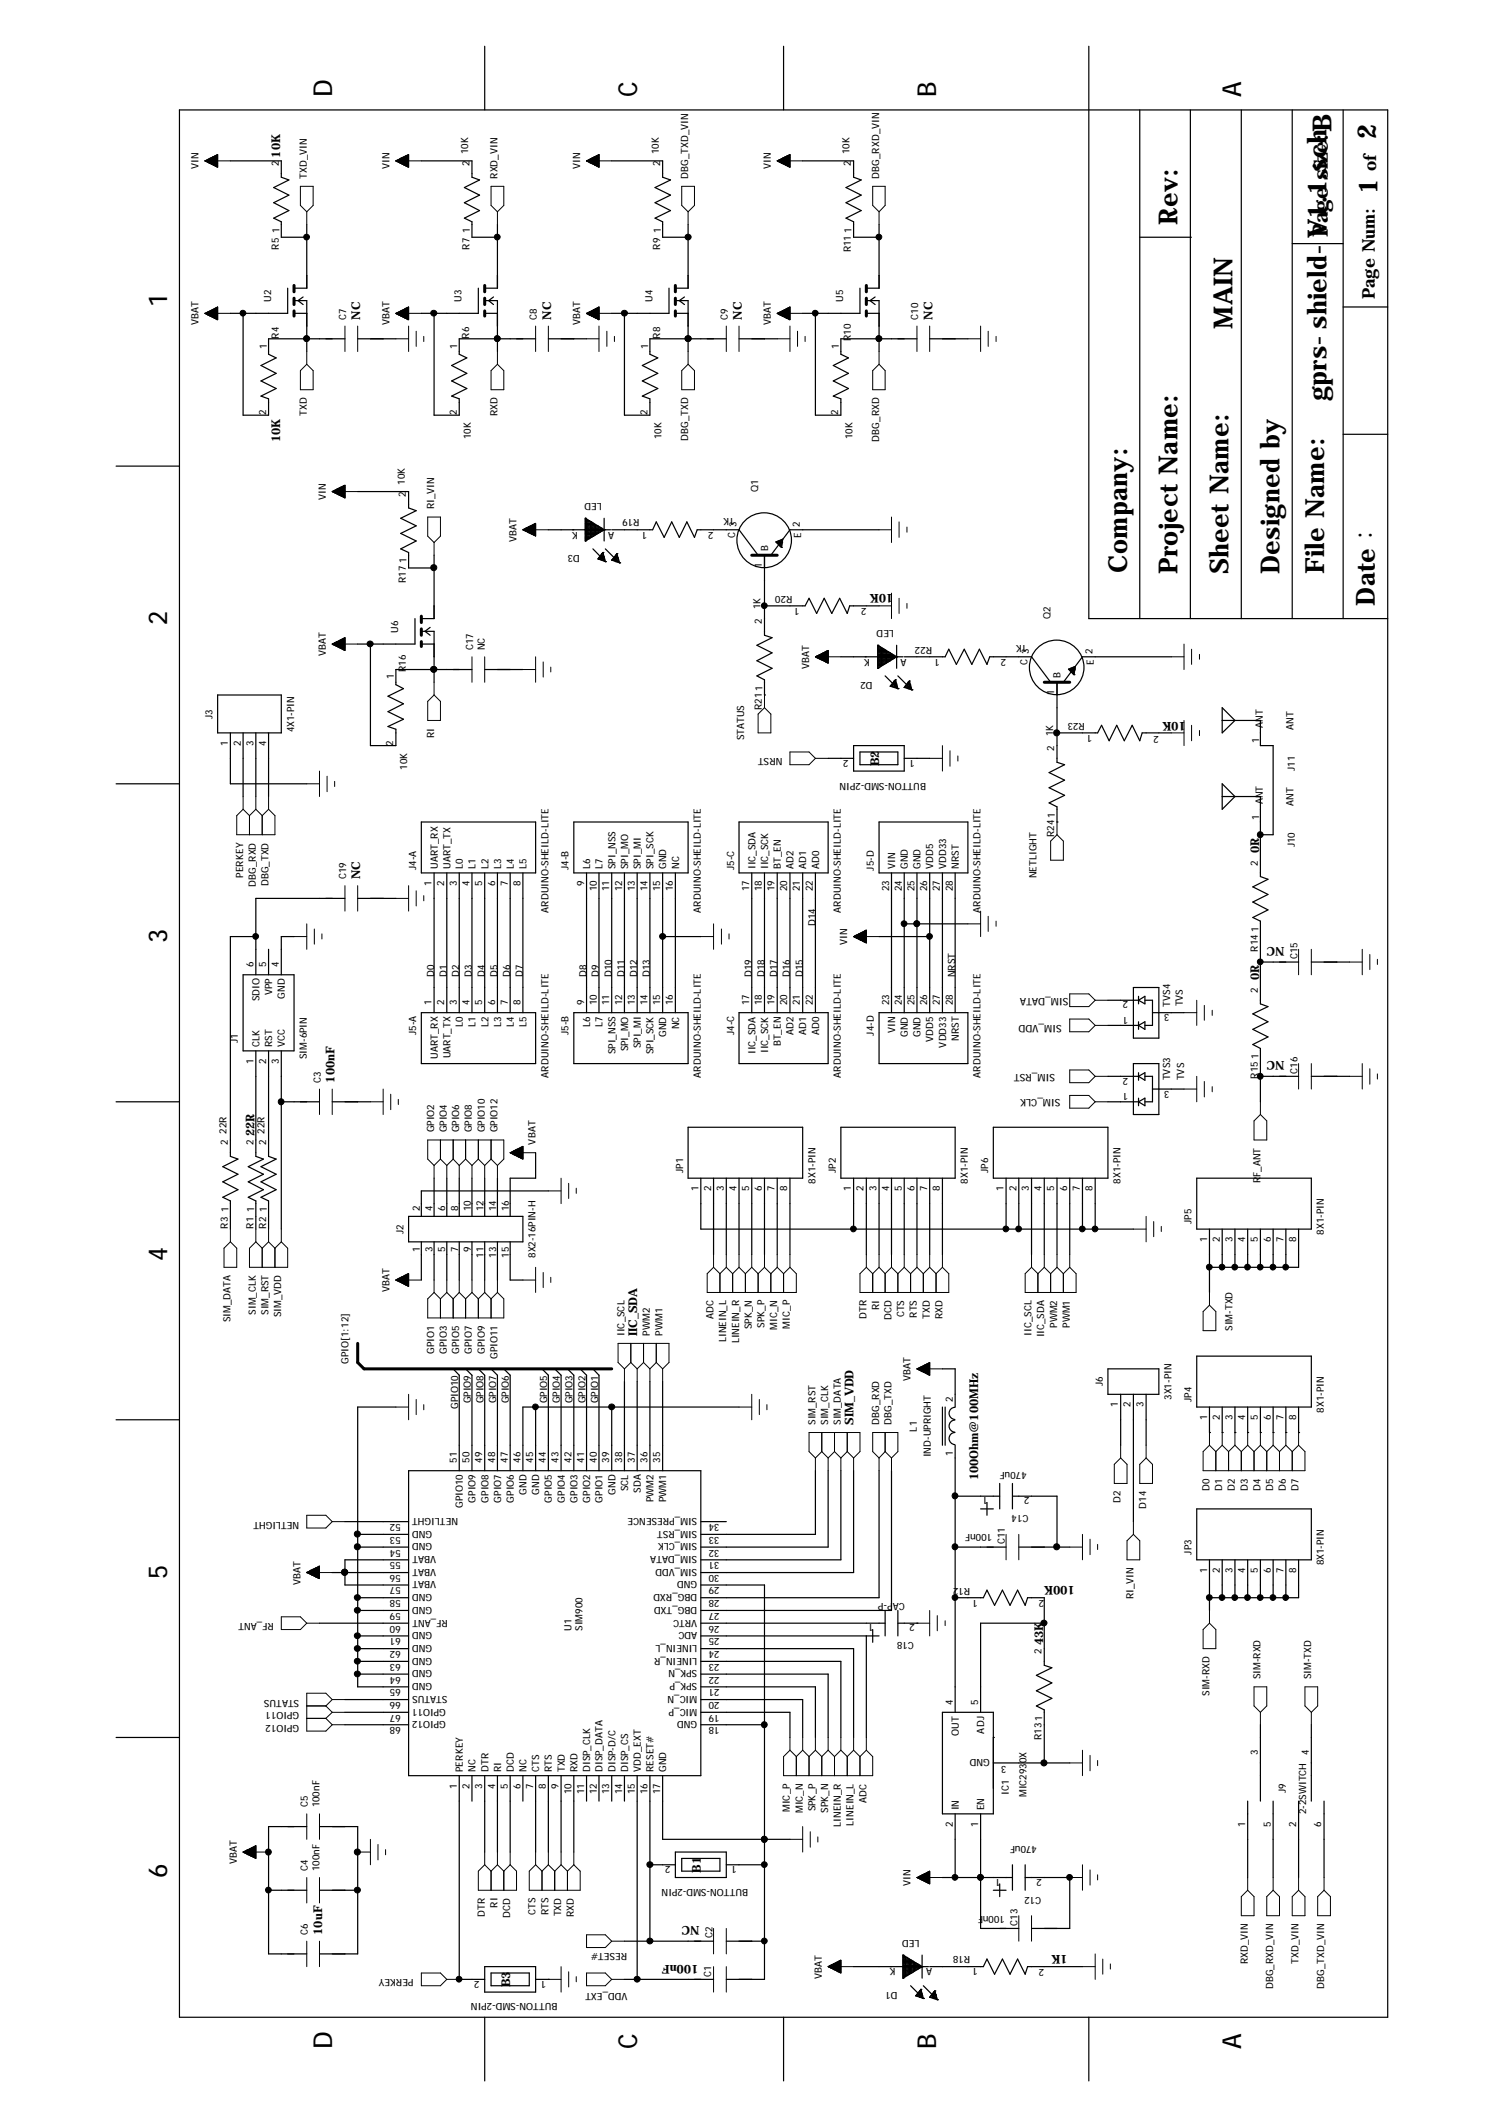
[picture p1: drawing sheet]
<svg xmlns="http://www.w3.org/2000/svg" width="210mm" height="297mm" viewBox="0 0 210 297" stroke-linecap="round" stroke-linejoin="round" font-family="sans-serif">
<defs><g id="words">
<g font-size="3.7">
<text x="192.2" y="19.5" transform="rotate(-90 192.2 19.5)">2</text>
<text x="192.4" y="27.1" transform="rotate(-90 192.4 27.1)">1</text>
<text x="164.5" y="31.4" transform="rotate(-90 164.5 31.4)">Rev:</text>
<text x="185.3" y="33.3" transform="rotate(-90 185.3 33.3)">V1.1.schB</text>
<text x="172.1" y="45.9" transform="rotate(-90 172.1 45.9)">MAIN</text>
<text x="185.3" y="56" transform="rotate(-90 185.3 56)">gprs-shield-</text>
<text x="157.4" y="80" transform="rotate(-90 157.4 80)">Company:</text>
<text x="164.5" y="80.2" transform="rotate(-90 164.5 80.2)">Project Name:</text>
<text x="171.6" y="80.2" transform="rotate(-90 171.6 80.2)">Sheet Name:</text>
<text x="178.7" y="80.2" transform="rotate(-90 178.7 80.2)">Designed by</text>
<text x="184.9" y="80.2" transform="rotate(-90 184.9 80.2)">File Name:</text>
<text x="192" y="84.6" transform="rotate(-90 192 84.6)">Date：</text>
</g>
<g font-size="3.6">
<text x="46.4" y="13.6" transform="rotate(-90 46.4 13.6)">D</text>
<text x="89" y="13.6" transform="rotate(-90 89 13.6)">C</text>
<text x="130.7" y="13.6" transform="rotate(-90 130.7 13.6)">B</text>
<text x="173.4" y="13.6" transform="rotate(-90 173.4 13.6)">A</text>
<text x="23.3" y="42.9" transform="rotate(-90 23.3 42.9)">1</text>
<text x="23.3" y="87.3" transform="rotate(-90 23.3 87.3)">2</text>
<text x="23.3" y="131.7" transform="rotate(-90 23.3 131.7)">3</text>
<text x="23.3" y="176.1" transform="rotate(-90 23.3 176.1)">4</text>
<text x="23.3" y="220.5" transform="rotate(-90 23.3 220.5)">5</text>
<text x="23.3" y="262.2" transform="rotate(-90 23.3 262.2)">6</text>
<text x="46.4" y="286.2" transform="rotate(-90 46.4 286.2)">D</text>
<text x="89" y="286.2" transform="rotate(-90 89 286.2)">C</text>
<text x="130.7" y="286.2" transform="rotate(-90 130.7 286.2)">B</text>
<text x="173.4" y="286.2" transform="rotate(-90 173.4 286.2)">A</text>
</g>
<text font-size="3" x="185.4" y="33.1" transform="rotate(-90 185.4 33.1)">Page size:</text>
<g font-size="2.5">
<text x="192.2" y="23.9" transform="rotate(-90 192.2 23.9)">of</text>
<text x="192" y="41.8" transform="rotate(-90 192 41.8)">Page Num:</text>
</g>
<g font-size="1.7">
<text x="39.1" y="22" transform="rotate(-90 39.1 22)">10K</text>
<text x="50.3" y="44.6" transform="rotate(-90 50.3 44.6)">NC</text>
<text x="77" y="44.6" transform="rotate(-90 77 44.6)">NC</text>
<text x="103.6" y="44.6" transform="rotate(-90 103.6 44.6)">NC</text>
<text x="130.2" y="44.6" transform="rotate(-90 130.2 44.6)">NC</text>
<text x="39.1" y="61.8" transform="rotate(-90 39.1 61.8)">10K</text>
<text x="124.8" y="83" transform="rotate(-180 124.8 83)">10K</text>
<text x="165.6" y="100.8" transform="rotate(-180 165.6 100.8)">10K</text>
<text x="122.8" y="107" transform="rotate(-90 122.8 107)">B2</text>
<text x="175.9" y="119.1" transform="rotate(-90 175.9 119.1)">0R</text>
<text x="50.3" y="122.8" transform="rotate(-90 50.3 122.8)">NC</text>
<text x="175.9" y="136.8" transform="rotate(-90 175.9 136.8)">0R</text>
<text x="179.4" y="132.2" transform="rotate(-180 179.4 132.2)">NC</text>
<text x="179.4" y="148.2" transform="rotate(-180 179.4 148.2)">NC</text>
<text x="46.7" y="151.2" transform="rotate(-90 46.7 151.2)">100nF</text>
<text x="35.6" y="158.7" transform="rotate(-90 35.6 158.7)">22R</text>
<text x="89" y="186.5" transform="rotate(-90 89 186.5)">IIC_SDA</text>
<text x="119.2" y="199" transform="rotate(-90 119.2 199)">SIM_VDD</text>
<text x="136.6" y="206.7" transform="rotate(-90 136.6 206.7)">100Ohm@100MHz</text>
<text x="150.1" y="221.5" transform="rotate(-180 150.1 221.5)">100K</text>
<text x="145.7" y="229.8" transform="rotate(-90 145.7 229.8)">43K</text>
<text x="97.9" y="261.5" transform="rotate(-90 97.9 261.5)">B1</text>
<text x="97.7" y="268.9" transform="rotate(-180 97.7 268.9)">NC</text>
<text x="45" y="270.2" transform="rotate(-90 45 270.2)">10uF</text>
<text x="97.5" y="274.4" transform="rotate(-180 97.5 274.4)">100nF</text>
<text x="149.1" y="273" transform="rotate(-180 149.1 273)">1K</text>
<text x="71.2" y="277.5" transform="rotate(-90 71.2 277.5)">B3</text>
</g>
<g font-size="1.4">
<text x="27.7" y="23.6" transform="rotate(-90 27.7 23.6)">VIN</text>
<text x="38.9" y="23.2" transform="rotate(-90 38.9 23.2)">2</text>
<text x="54.4" y="23.6" transform="rotate(-90 54.4 23.6)">VIN</text>
<text x="65.4" y="21.5" transform="rotate(-90 65.4 21.5)">10K</text>
<text x="65.6" y="23.2" transform="rotate(-90 65.6 23.2)">2</text>
<text x="81" y="23.6" transform="rotate(-90 81 23.6)">VIN</text>
<text x="92" y="21.5" transform="rotate(-90 92 21.5)">10K</text>
<text x="92.2" y="23.2" transform="rotate(-90 92.2 23.2)">2</text>
<text x="107.7" y="23.6" transform="rotate(-90 107.7 23.6)">VIN</text>
<text x="118.7" y="21.5" transform="rotate(-90 118.7 21.5)">10K</text>
<text x="118.8" y="23.2" transform="rotate(-90 118.8 23.2)">2</text>
<text x="42.8" y="25" transform="rotate(-90 42.8 25)">TXD_VIN</text>
<text x="69.5" y="25" transform="rotate(-90 69.5 25)">RXD_VIN</text>
<text x="96.1" y="25" transform="rotate(-90 96.1 25)">DBG_TXD_VIN</text>
<text x="122.8" y="25" transform="rotate(-90 122.8 25)">DBG_RXD_VIN</text>
<text x="38.9" y="34.9" transform="rotate(-90 38.9 34.9)">R5</text>
<text x="39" y="32.5" transform="rotate(-90 39 32.5)">1</text>
<text x="65.6" y="34.9" transform="rotate(-90 65.6 34.9)">R7</text>
<text x="65.6" y="32.5" transform="rotate(-90 65.6 32.5)">1</text>
<text x="92.2" y="34.9" transform="rotate(-90 92.2 34.9)">R9</text>
<text x="92.3" y="32.5" transform="rotate(-90 92.3 32.5)">1</text>
<text x="118.8" y="35.2" transform="rotate(-90 118.8 35.2)">R11</text>
<text x="118.9" y="32.5" transform="rotate(-90 118.9 32.5)">1</text>
<text x="27.7" y="45.5" transform="rotate(-90 27.7 45.5)">VBAT</text>
<text x="37.9" y="42.1" transform="rotate(-90 37.9 42.1)">U2</text>
<text x="38.9" y="47.3" transform="rotate(-90 38.9 47.3)">R4</text>
<text x="48.3" y="44.6" transform="rotate(-90 48.3 44.6)">C7</text>
<text x="54.4" y="45.5" transform="rotate(-90 54.4 45.5)">VBAT</text>
<text x="64.5" y="42.1" transform="rotate(-90 64.5 42.1)">U3</text>
<text x="65.5" y="47.3" transform="rotate(-90 65.5 47.3)">R6</text>
<text x="75" y="44.6" transform="rotate(-90 75 44.6)">C8</text>
<text x="81" y="45.5" transform="rotate(-90 81 45.5)">VBAT</text>
<text x="91.1" y="42.1" transform="rotate(-90 91.1 42.1)">U4</text>
<text x="92.2" y="47.3" transform="rotate(-90 92.2 47.3)">R8</text>
<text x="101.6" y="44.6" transform="rotate(-90 101.6 44.6)">C9</text>
<text x="107.7" y="45.5" transform="rotate(-90 107.7 45.5)">VBAT</text>
<text x="117.8" y="42.1" transform="rotate(-90 117.8 42.1)">U5</text>
<text x="118.8" y="47.7" transform="rotate(-90 118.8 47.7)">R10</text>
<text x="128.2" y="44.6" transform="rotate(-90 128.2 44.6)">C10</text>
<text x="37.3" y="48.7" transform="rotate(-90 37.3 48.7)">1</text>
<text x="63.8" y="48.7" transform="rotate(-90 63.8 48.7)">1</text>
<text x="90.5" y="48.7" transform="rotate(-90 90.5 48.7)">1</text>
<text x="117.1" y="48.7" transform="rotate(-90 117.1 48.7)">1</text>
<text x="37.2" y="58" transform="rotate(-90 37.2 58)">2</text>
<text x="42.8" y="58.1" transform="rotate(-90 42.8 58.1)">TXD</text>
<text x="63.8" y="58" transform="rotate(-90 63.8 58)">2</text>
<text x="69.5" y="58.2" transform="rotate(-90 69.5 58.2)">RXD</text>
<text x="90.4" y="58" transform="rotate(-90 90.4 58)">2</text>
<text x="117.1" y="58" transform="rotate(-90 117.1 58)">2</text>
<text x="65.7" y="61.3" transform="rotate(-90 65.7 61.3)">10K</text>
<text x="92.4" y="61.3" transform="rotate(-90 92.4 61.3)">10K</text>
<text x="96.1" y="61.6" transform="rotate(-90 96.1 61.6)">DBG_TXD</text>
<text x="119" y="61.3" transform="rotate(-90 119 61.3)">10K</text>
<text x="122.8" y="61.7" transform="rotate(-90 122.8 61.7)">DBG_RXD</text>
<text x="45.5" y="69.8" transform="rotate(-90 45.5 69.8)">VIN</text>
<text x="56.5" y="67.7" transform="rotate(-90 56.5 67.7)">10K</text>
<text x="56.7" y="69.4" transform="rotate(-90 56.7 69.4)">2</text>
<text x="60.6" y="71.1" transform="rotate(-90 60.6 71.1)">RI_VIN</text>
<text x="84" y="70.3" transform="rotate(-180 84 70.3)">LED</text>
<text x="105.9" y="68.7" transform="rotate(-90 105.9 68.7)">Q1</text>
<text x="72.1" y="75.7" transform="rotate(-90 72.1 75.7)">VBAT</text>
<text x="80.7" y="74.2" transform="rotate(-180 80.7 74.2)">K</text>
<text x="81" y="77.5" transform="rotate(-180 81 77.5)">D3</text>
<text x="85.8" y="74.2" transform="rotate(-180 85.8 74.2)">A</text>
<text x="89.3" y="72.5" transform="rotate(-180 89.3 72.5)">R19</text>
<text x="90.4" y="74.2" transform="rotate(-180 90.4 74.2)">1</text>
<text x="99.7" y="74.3" transform="rotate(-180 99.7 74.3)">2</text>
<text x="102.6" y="72.4" transform="rotate(-180 102.6 72.4)">1K</text>
<text x="102.7" y="75.2" transform="rotate(-90 102.7 75.2)">C 3</text>
<text x="107.3" y="77" transform="rotate(-90 107.3 77)">B</text>
<text x="111.9" y="75.1" transform="rotate(-90 111.9 75.1)">E 2</text>
<text x="56.7" y="81.4" transform="rotate(-90 56.7 81.4)">R17</text>
<text x="56.8" y="78.7" transform="rotate(-90 56.8 78.7)">1</text>
<text x="106.4" y="79.4" transform="rotate(-90 106.4 79.4)">1</text>
<text x="110.7" y="83.2" transform="rotate(-180 110.7 83.2)">R20</text>
<text x="55.6" y="88.3" transform="rotate(-90 55.6 88.3)">U6</text>
<text x="106.2" y="85.1" transform="rotate(-90 106.2 85.1)">1K</text>
<text x="106.4" y="87.2" transform="rotate(-90 106.4 87.2)">2</text>
<text x="111.7" y="84.9" transform="rotate(-180 111.7 84.9)">1</text>
<text x="121" y="84.9" transform="rotate(-180 121 84.9)">2</text>
<text x="124.8" y="88" transform="rotate(-180 124.8 88)">LED</text>
<text x="146.7" y="86.4" transform="rotate(-90 146.7 86.4)">Q2</text>
<text x="45.5" y="91.6" transform="rotate(-90 45.5 91.6)">VBAT</text>
<text x="55" y="94.9" transform="rotate(-90 55 94.9)">1</text>
<text x="56.7" y="93.8" transform="rotate(-90 56.7 93.8)">R16</text>
<text x="66.1" y="90.8" transform="rotate(-90 66.1 90.8)">C17</text>
<text x="67.7" y="90.8" transform="rotate(-90 67.7 90.8)">NC</text>
<text x="113" y="93.4" transform="rotate(-90 113 93.4)">VBAT</text>
<text x="121.5" y="92" transform="rotate(-180 121.5 92)">K</text>
<text x="121.8" y="95.3" transform="rotate(-180 121.8 95.3)">D2</text>
<text x="126.6" y="92" transform="rotate(-180 126.6 92)">A</text>
<text x="130.2" y="90.3" transform="rotate(-180 130.2 90.3)">R22</text>
<text x="131.2" y="92" transform="rotate(-180 131.2 92)">1</text>
<text x="140.5" y="92.1" transform="rotate(-180 140.5 92.1)">2</text>
<text x="143.5" y="90.1" transform="rotate(-180 143.5 90.1)">1K</text>
<text x="143.5" y="92.9" transform="rotate(-90 143.5 92.9)">C 3</text>
<text x="148.1" y="94.7" transform="rotate(-90 148.1 94.7)">B</text>
<text x="152.7" y="92.9" transform="rotate(-90 152.7 92.9)">E 2</text>
<text x="29.7" y="100.4" transform="rotate(-90 29.7 100.4)">J3</text>
<text x="106.4" y="99.2" transform="rotate(-90 106.4 99.2)">R21</text>
<text x="106.5" y="96.5" transform="rotate(-90 106.5 96.5)">1</text>
<text x="147.2" y="97.1" transform="rotate(-90 147.2 97.1)">1</text>
<text x="151.5" y="101" transform="rotate(-180 151.5 101)">R23</text>
<text x="176.4" y="101.7" transform="rotate(-90 176.4 101.7)">ANT</text>
<text x="180.6" y="101.9" transform="rotate(-90 180.6 101.9)">ANT</text>
<text x="31.8" y="104.2" transform="rotate(-90 31.8 104.2)">1</text>
<text x="33.6" y="104.2" transform="rotate(-90 33.6 104.2)">2</text>
<text x="35.4" y="104.2" transform="rotate(-90 35.4 104.2)">3</text>
<text x="37.2" y="104.2" transform="rotate(-90 37.2 104.2)">4</text>
<text x="41.1" y="102.3" transform="rotate(-90 41.1 102.3)">4X1-PIN</text>
<text x="54.9" y="104.1" transform="rotate(-90 54.9 104.1)">2</text>
<text x="56.9" y="107.5" transform="rotate(-90 56.9 107.5)">10K</text>
<text x="60.6" y="103.1" transform="rotate(-90 60.6 103.1)">RI</text>
<text x="103.9" y="103.4" transform="rotate(-90 103.9 103.4)">STATUS</text>
<text x="109.3" y="105.9" transform="rotate(-180 109.3 105.9)">NRST</text>
<text x="118.5" y="106.1" transform="rotate(-180 118.5 106.1)">2</text>
<text x="127.8" y="106.1" transform="rotate(-180 127.8 106.1)">1</text>
<text x="147.1" y="102.8" transform="rotate(-90 147.1 102.8)">1K</text>
<text x="147.2" y="104.9" transform="rotate(-90 147.2 104.9)">2</text>
<text x="152.5" y="102.7" transform="rotate(-180 152.5 102.7)">1</text>
<text x="161.8" y="102.7" transform="rotate(-180 161.8 102.7)">2</text>
<text x="175.9" y="103.8" transform="rotate(-90 175.9 103.8)">1</text>
<text x="180.8" y="107.7" transform="rotate(-90 180.8 107.7)">J11</text>
<text x="129.3" y="109.3" transform="rotate(-180 129.3 109.3)">BUTTON-SMD-2PIN</text>
<text x="176.4" y="112.3" transform="rotate(-90 176.4 112.3)">ANT</text>
<text x="180.6" y="112.6" transform="rotate(-90 180.6 112.6)">ANT</text>
<text x="147.2" y="116.9" transform="rotate(-90 147.2 116.9)">R241</text>
<text x="175.9" y="114.5" transform="rotate(-90 175.9 114.5)">1</text>
<text x="180.8" y="118.3" transform="rotate(-90 180.8 118.3)">J10</text>
<text x="34" y="122.6" transform="rotate(-90 34 122.6)">PERKEY</text>
<text x="35.7" y="123.9" transform="rotate(-90 35.7 123.9)">DBG_RXD</text>
<text x="37.5" y="123.8" transform="rotate(-90 37.5 123.8)">DBG_TXD</text>
<text x="48.3" y="122.8" transform="rotate(-90 48.3 122.8)">C19</text>
<text x="58.1" y="121.5" transform="rotate(-90 58.1 121.5)">J4-A</text>
<text x="60.2" y="123.7" transform="rotate(-90 60.2 123.7)">1</text>
<text x="61.1" y="121.4" transform="rotate(-90 61.1 121.4)">UART_RX</text>
<text x="62" y="123.7" transform="rotate(-90 62 123.7)">2</text>
<text x="62.9" y="121.4" transform="rotate(-90 62.9 121.4)">UART_TX</text>
<text x="63.8" y="123.7" transform="rotate(-90 63.8 123.7)">3</text>
<text x="64.6" y="121.4" transform="rotate(-90 64.6 121.4)">L0</text>
<text x="65.6" y="123.7" transform="rotate(-90 65.6 123.7)">4</text>
<text x="66.4" y="121.4" transform="rotate(-90 66.4 121.4)">L1</text>
<text x="67.4" y="123.7" transform="rotate(-90 67.4 123.7)">5</text>
<text x="68.2" y="121.4" transform="rotate(-90 68.2 121.4)">L2</text>
<text x="69.1" y="123.7" transform="rotate(-90 69.1 123.7)">6</text>
<text x="70" y="121.4" transform="rotate(-90 70 121.4)">L3</text>
<text x="70.9" y="123.7" transform="rotate(-90 70.9 123.7)">7</text>
<text x="71.8" y="121.4" transform="rotate(-90 71.8 121.4)">L4</text>
<text x="72.7" y="123.7" transform="rotate(-90 72.7 123.7)">8</text>
<text x="73.5" y="121.4" transform="rotate(-90 73.5 121.4)">L5</text>
<text x="79.4" y="121.5" transform="rotate(-90 79.4 121.5)">J4-B</text>
<text x="81.6" y="123.7" transform="rotate(-90 81.6 123.7)">9</text>
<text x="82.4" y="121.4" transform="rotate(-90 82.4 121.4)">L6</text>
<text x="83.4" y="124.5" transform="rotate(-90 83.4 124.5)">10</text>
<text x="84.2" y="121.4" transform="rotate(-90 84.2 121.4)">L7</text>
<text x="85.1" y="124.5" transform="rotate(-90 85.1 124.5)">11</text>
<text x="85.9" y="121.4" transform="rotate(-90 85.9 121.4)">SPI_NSS</text>
<text x="86.9" y="124.5" transform="rotate(-90 86.9 124.5)">12</text>
<text x="87.7" y="121.4" transform="rotate(-90 87.7 121.4)">SPI_MO</text>
<text x="88.6" y="124.5" transform="rotate(-90 88.6 124.5)">13</text>
<text x="89.5" y="121.4" transform="rotate(-90 89.5 121.4)">SPI_MI</text>
<text x="90.4" y="124.5" transform="rotate(-90 90.4 124.5)">14</text>
<text x="91.3" y="121.4" transform="rotate(-90 91.3 121.4)">SPI_SCK</text>
<text x="92.2" y="124.5" transform="rotate(-90 92.2 124.5)">15</text>
<text x="93" y="121.4" transform="rotate(-90 93 121.4)">GND</text>
<text x="94" y="124.5" transform="rotate(-90 94 124.5)">16</text>
<text x="94.8" y="121.4" transform="rotate(-90 94.8 121.4)">NC</text>
<text x="102.5" y="121.5" transform="rotate(-90 102.5 121.5)">J5-C</text>
<text x="104.6" y="124.5" transform="rotate(-90 104.6 124.5)">17</text>
<text x="105.5" y="121.4" transform="rotate(-90 105.5 121.4)">IIC_SDA</text>
<text x="106.4" y="124.5" transform="rotate(-90 106.4 124.5)">18</text>
<text x="107.3" y="121.4" transform="rotate(-90 107.3 121.4)">IIC_SCK</text>
<text x="108.2" y="124.5" transform="rotate(-90 108.2 124.5)">19</text>
<text x="109.1" y="121.4" transform="rotate(-90 109.1 121.4)">BT_EN</text>
<text x="109.9" y="124.5" transform="rotate(-90 109.9 124.5)">20</text>
<text x="110.8" y="121.4" transform="rotate(-90 110.8 121.4)">AD2</text>
<text x="111.7" y="124.5" transform="rotate(-90 111.7 124.5)">21</text>
<text x="112.6" y="121.4" transform="rotate(-90 112.6 121.4)">AD1</text>
<text x="113.5" y="124.5" transform="rotate(-90 113.5 124.5)">22</text>
<text x="114.4" y="121.4" transform="rotate(-90 114.4 121.4)">AD0</text>
<text x="122" y="121.6" transform="rotate(-90 122 121.6)">J5-D</text>
<text x="124.2" y="124.5" transform="rotate(-90 124.2 124.5)">23</text>
<text x="125" y="121.4" transform="rotate(-90 125 121.4)">VIN</text>
<text x="125.9" y="124.5" transform="rotate(-90 125.9 124.5)">24</text>
<text x="126.8" y="121.4" transform="rotate(-90 126.8 121.4)">GND</text>
<text x="127.7" y="124.5" transform="rotate(-90 127.7 124.5)">25</text>
<text x="128.6" y="121.4" transform="rotate(-90 128.6 121.4)">GND</text>
<text x="129.5" y="124.5" transform="rotate(-90 129.5 124.5)">26</text>
<text x="130.3" y="121.4" transform="rotate(-90 130.3 121.4)">VDD5</text>
<text x="131.3" y="124.5" transform="rotate(-90 131.3 124.5)">27</text>
<text x="132.1" y="121.4" transform="rotate(-90 132.1 121.4)">VDD33</text>
<text x="133.1" y="124.5" transform="rotate(-90 133.1 124.5)">28</text>
<text x="133.9" y="121.4" transform="rotate(-90 133.9 121.4)">NRST</text>
<text x="144.7" y="122.7" transform="rotate(-90 144.7 122.7)">NETLIGHT</text>
<text x="175.7" y="120.9" transform="rotate(-90 175.7 120.9)">2</text>
<text x="76.6" y="127.5" transform="rotate(-90 76.6 127.5)">ARDUINO-SHEILD-LITE</text>
<text x="97.9" y="127.5" transform="rotate(-90 97.9 127.5)">ARDUINO-SHEILD-LITE</text>
<text x="113.9" y="129.4" transform="rotate(-90 113.9 129.4)">D14</text>
<text x="117.4" y="127.5" transform="rotate(-90 117.4 127.5)">ARDUINO-SHEILD-LITE</text>
<text x="118.3" y="131.9" transform="rotate(-90 118.3 131.9)">VIN</text>
<text x="136.9" y="127.5" transform="rotate(-90 136.9 127.5)">ARDUINO-SHEILD-LITE</text>
<text x="175.8" y="130.2" transform="rotate(-90 175.8 130.2)">1</text>
<text x="35.4" y="135.1" transform="rotate(-90 35.4 135.1)">6</text>
<text x="37.2" y="135.1" transform="rotate(-90 37.2 135.1)">5</text>
<text x="38.9" y="135.1" transform="rotate(-90 38.9 135.1)">4</text>
<text x="60.6" y="136.5" transform="rotate(-90 60.6 136.5)">D0</text>
<text x="62.4" y="136.5" transform="rotate(-90 62.4 136.5)">D1</text>
<text x="64.1" y="136.5" transform="rotate(-90 64.1 136.5)">D2</text>
<text x="65.9" y="136.5" transform="rotate(-90 65.9 136.5)">D3</text>
<text x="67.7" y="136.5" transform="rotate(-90 67.7 136.5)">D4</text>
<text x="69.5" y="136.5" transform="rotate(-90 69.5 136.5)">D5</text>
<text x="71.2" y="136.5" transform="rotate(-90 71.2 136.5)">D6</text>
<text x="73" y="136.5" transform="rotate(-90 73 136.5)">D7</text>
<text x="81.9" y="136.5" transform="rotate(-90 81.9 136.5)">D8</text>
<text x="83.7" y="136.5" transform="rotate(-90 83.7 136.5)">D9</text>
<text x="85.4" y="136.5" transform="rotate(-90 85.4 136.5)">D10</text>
<text x="87.2" y="136.5" transform="rotate(-90 87.2 136.5)">D11</text>
<text x="89" y="136.5" transform="rotate(-90 89 136.5)">D12</text>
<text x="90.8" y="136.5" transform="rotate(-90 90.8 136.5)">D13</text>
<text x="105" y="136.5" transform="rotate(-90 105 136.5)">D19</text>
<text x="106.8" y="136.5" transform="rotate(-90 106.8 136.5)">D18</text>
<text x="108.5" y="136.5" transform="rotate(-90 108.5 136.5)">D17</text>
<text x="110.3" y="136.5" transform="rotate(-90 110.3 136.5)">D16</text>
<text x="112.1" y="136.5" transform="rotate(-90 112.1 136.5)">D15</text>
<text x="133.4" y="136.5" transform="rotate(-90 133.4 136.5)">NRST</text>
<text x="175.7" y="132.9" transform="rotate(-90 175.7 132.9)">R14</text>
<text x="181.2" y="134" transform="rotate(-90 181.2 134)">C15</text>
<text x="36.2" y="139.9" transform="rotate(-90 36.2 139.9)">SDIO</text>
<text x="38" y="139" transform="rotate(-90 38 139)">VPP</text>
<text x="39.8" y="139.5" transform="rotate(-90 39.8 139.5)">GND</text>
<text x="60.2" y="140.4" transform="rotate(-90 60.2 140.4)">1</text>
<text x="62" y="140.4" transform="rotate(-90 62 140.4)">2</text>
<text x="63.8" y="140.4" transform="rotate(-90 63.8 140.4)">3</text>
<text x="64.6" y="143.5" transform="rotate(-90 64.6 143.5)">L0</text>
<text x="65.6" y="140.4" transform="rotate(-90 65.6 140.4)">4</text>
<text x="66.4" y="143.5" transform="rotate(-90 66.4 143.5)">L1</text>
<text x="67.4" y="140.4" transform="rotate(-90 67.4 140.4)">5</text>
<text x="68.2" y="143.5" transform="rotate(-90 68.2 143.5)">L2</text>
<text x="69.1" y="140.4" transform="rotate(-90 69.1 140.4)">6</text>
<text x="70" y="143.5" transform="rotate(-90 70 143.5)">L3</text>
<text x="70.9" y="140.4" transform="rotate(-90 70.9 140.4)">7</text>
<text x="71.8" y="143.5" transform="rotate(-90 71.8 143.5)">L4</text>
<text x="72.7" y="140.4" transform="rotate(-90 72.7 140.4)">8</text>
<text x="73.5" y="143.5" transform="rotate(-90 73.5 143.5)">L5</text>
<text x="81.6" y="140.4" transform="rotate(-90 81.6 140.4)">9</text>
<text x="82.4" y="143.5" transform="rotate(-90 82.4 143.5)">L6</text>
<text x="83.4" y="140.4" transform="rotate(-90 83.4 140.4)">10</text>
<text x="84.2" y="143.5" transform="rotate(-90 84.2 143.5)">L7</text>
<text x="85.1" y="140.4" transform="rotate(-90 85.1 140.4)">11</text>
<text x="86.9" y="140.4" transform="rotate(-90 86.9 140.4)">12</text>
<text x="88.6" y="140.4" transform="rotate(-90 88.6 140.4)">13</text>
<text x="90.4" y="140.4" transform="rotate(-90 90.4 140.4)">14</text>
<text x="92.2" y="140.4" transform="rotate(-90 92.2 140.4)">15</text>
<text x="94" y="140.4" transform="rotate(-90 94 140.4)">16</text>
<text x="94.8" y="143.7" transform="rotate(-90 94.8 143.7)">NC</text>
<text x="104.6" y="140.4" transform="rotate(-90 104.6 140.4)">17</text>
<text x="106.4" y="140.4" transform="rotate(-90 106.4 140.4)">18</text>
<text x="108.2" y="140.4" transform="rotate(-90 108.2 140.4)">19</text>
<text x="109.9" y="140.4" transform="rotate(-90 109.9 140.4)">20</text>
<text x="111.7" y="140.4" transform="rotate(-90 111.7 140.4)">21</text>
<text x="113.5" y="140.4" transform="rotate(-90 113.5 140.4)">22</text>
<text x="124.2" y="140.4" transform="rotate(-90 124.2 140.4)">23</text>
<text x="125.9" y="140.4" transform="rotate(-90 125.9 140.4)">24</text>
<text x="127.7" y="140.4" transform="rotate(-90 127.7 140.4)">25</text>
<text x="129.5" y="140.4" transform="rotate(-90 129.5 140.4)">26</text>
<text x="131.3" y="140.4" transform="rotate(-90 131.3 140.4)">27</text>
<text x="133.1" y="140.4" transform="rotate(-90 133.1 140.4)">28</text>
<text x="148.3" y="143.2" transform="rotate(-180 148.3 143.2)">SIM_VDD</text>
<text x="149.2" y="139.3" transform="rotate(-180 149.2 139.3)">SIM_DATA</text>
<text x="157.6" y="142" transform="rotate(-180 157.6 142)">1</text>
<text x="157.6" y="139.9" transform="rotate(-180 157.6 139.9)">2</text>
<text x="163.3" y="141.6" transform="rotate(-180 163.3 141.6)">3</text>
<text x="163.4" y="140.6" transform="rotate(-90 163.4 140.6)">TVS4</text>
<text x="165.2" y="140.5" transform="rotate(-90 165.2 140.5)">TVS</text>
<text x="175.7" y="138.7" transform="rotate(-90 175.7 138.7)">2</text>
<text x="33.2" y="145.7" transform="rotate(-90 33.2 145.7)">J1</text>
<text x="35.4" y="148.6" transform="rotate(-90 35.4 148.6)">1</text>
<text x="36.2" y="146.2" transform="rotate(-90 36.2 146.2)">CLK</text>
<text x="37.2" y="148.6" transform="rotate(-90 37.2 148.6)">2</text>
<text x="38" y="146.2" transform="rotate(-90 38 146.2)">RST</text>
<text x="38.9" y="148.6" transform="rotate(-90 38.9 148.6)">3</text>
<text x="39.8" y="146.2" transform="rotate(-90 39.8 146.2)">VCC</text>
<text x="42.8" y="147.9" transform="rotate(-90 42.8 147.9)">SIM-6PIN</text>
<text x="58.1" y="144.6" transform="rotate(-90 58.1 144.6)">J5-A</text>
<text x="61.1" y="147.9" transform="rotate(-90 61.1 147.9)">UART_RX</text>
<text x="62.9" y="147.8" transform="rotate(-90 62.9 147.8)">UART_TX</text>
<text x="79.4" y="144.6" transform="rotate(-90 79.4 144.6)">J5-B</text>
<text x="85.9" y="147.2" transform="rotate(-90 85.9 147.2)">SPI_NSS</text>
<text x="87.7" y="146.8" transform="rotate(-90 87.7 146.8)">SPI_MO</text>
<text x="89.5" y="146.4" transform="rotate(-90 89.5 146.4)">SPI_MI</text>
<text x="91.3" y="147.2" transform="rotate(-90 91.3 147.2)">SPI_SCK</text>
<text x="93" y="144.8" transform="rotate(-90 93 144.8)">GND</text>
<text x="102.5" y="144.6" transform="rotate(-90 102.5 144.6)">J4-C</text>
<text x="105.5" y="147.2" transform="rotate(-90 105.5 147.2)">IIC_SDA</text>
<text x="107.3" y="147.1" transform="rotate(-90 107.3 147.1)">IIC_SCK</text>
<text x="109.1" y="146.1" transform="rotate(-90 109.1 146.1)">BT_EN</text>
<text x="110.8" y="144.6" transform="rotate(-90 110.8 144.6)">AD2</text>
<text x="112.6" y="144.6" transform="rotate(-90 112.6 144.6)">AD1</text>
<text x="114.4" y="144.6" transform="rotate(-90 114.4 144.6)">AD0</text>
<text x="122" y="144.6" transform="rotate(-90 122 144.6)">J4-D</text>
<text x="125" y="144.3" transform="rotate(-90 125 144.3)">VIN</text>
<text x="126.8" y="144.8" transform="rotate(-90 126.8 144.8)">GND</text>
<text x="128.6" y="144.8" transform="rotate(-90 128.6 144.8)">GND</text>
<text x="130.3" y="145.5" transform="rotate(-90 130.3 145.5)">VDD5</text>
<text x="132.1" y="146.3" transform="rotate(-90 132.1 146.3)">VDD33</text>
<text x="133.9" y="145.4" transform="rotate(-90 133.9 145.4)">NRST</text>
<text x="147.4" y="149.9" transform="rotate(-180 147.4 149.9)">SIM_RST</text>
<text x="181.2" y="150" transform="rotate(-90 181.2 150)">C16</text>
<text x="44.8" y="151.2" transform="rotate(-90 44.8 151.2)">C3</text>
<text x="76.6" y="150.5" transform="rotate(-90 76.6 150.5)">ARDUINO-SHEILD-LITE</text>
<text x="97.9" y="150.5" transform="rotate(-90 97.9 150.5)">ARDUINO-SHEILD-LITE</text>
<text x="117.4" y="150.5" transform="rotate(-90 117.4 150.5)">ARDUINO-SHEILD-LITE</text>
<text x="136.9" y="150.5" transform="rotate(-90 136.9 150.5)">ARDUINO-SHEILD-LITE</text>
<text x="148.1" y="153.5" transform="rotate(-180 148.1 153.5)">SIM_CLK</text>
<text x="157.6" y="152.6" transform="rotate(-180 157.6 152.6)">1</text>
<text x="157.6" y="150.5" transform="rotate(-180 157.6 150.5)">2</text>
<text x="163.3" y="152.3" transform="rotate(-180 163.3 152.3)">3</text>
<text x="163.4" y="150.9" transform="rotate(-90 163.4 150.9)">TVS3</text>
<text x="165.4" y="150.9" transform="rotate(-90 165.4 150.9)">TVS</text>
<text x="175.7" y="150.7" transform="rotate(-90 175.7 150.7)">R151</text>
<text x="31.6" y="158.3" transform="rotate(-90 31.6 158.3)">22R</text>
<text x="31.8" y="160" transform="rotate(-90 31.8 160)">2</text>
<text x="35.4" y="160" transform="rotate(-90 35.4 160)">2</text>
<text x="37" y="158.3" transform="rotate(-90 37 158.3)">22R</text>
<text x="37.2" y="160" transform="rotate(-90 37.2 160)">2</text>
<text x="60.6" y="158.1" transform="rotate(-90 60.6 158.1)">GPIO2</text>
<text x="62.4" y="158.1" transform="rotate(-90 62.4 158.1)">GPIO4</text>
<text x="64.1" y="158.1" transform="rotate(-90 64.1 158.1)">GPIO6</text>
<text x="65.9" y="158.1" transform="rotate(-90 65.9 158.1)">GPIO8</text>
<text x="67.7" y="158.1" transform="rotate(-90 67.7 158.1)">GPIO10</text>
<text x="69.5" y="158.1" transform="rotate(-90 69.5 158.1)">GPIO12</text>
<text x="74.8" y="159.8" transform="rotate(-90 74.8 159.8)">VBAT</text>
<text x="95.4" y="163.8" transform="rotate(-90 95.4 163.8)">JP1</text>
<text x="97.5" y="166.4" transform="rotate(-90 97.5 166.4)">1</text>
<text x="99.3" y="166.4" transform="rotate(-90 99.3 166.4)">2</text>
<text x="101.1" y="166.4" transform="rotate(-90 101.1 166.4)">3</text>
<text x="102.9" y="166.4" transform="rotate(-90 102.9 166.4)">4</text>
<text x="104.6" y="166.4" transform="rotate(-90 104.6 166.4)">5</text>
<text x="106.4" y="166.4" transform="rotate(-90 106.4 166.4)">6</text>
<text x="108.2" y="166.4" transform="rotate(-90 108.2 166.4)">7</text>
<text x="109.9" y="166.4" transform="rotate(-90 109.9 166.4)">8</text>
<text x="113.9" y="165.3" transform="rotate(-90 113.9 165.3)">8X1-PIN</text>
<text x="116.7" y="163.8" transform="rotate(-90 116.7 163.8)">JP2</text>
<text x="118.8" y="166.4" transform="rotate(-90 118.8 166.4)">1</text>
<text x="120.6" y="166.4" transform="rotate(-90 120.6 166.4)">2</text>
<text x="122.4" y="166.4" transform="rotate(-90 122.4 166.4)">3</text>
<text x="124.2" y="166.4" transform="rotate(-90 124.2 166.4)">4</text>
<text x="125.9" y="166.4" transform="rotate(-90 125.9 166.4)">5</text>
<text x="127.7" y="166.4" transform="rotate(-90 127.7 166.4)">6</text>
<text x="129.5" y="166.4" transform="rotate(-90 129.5 166.4)">7</text>
<text x="131.3" y="166.4" transform="rotate(-90 131.3 166.4)">8</text>
<text x="135.2" y="165.3" transform="rotate(-90 135.2 165.3)">8X1-PIN</text>
<text x="138" y="163.8" transform="rotate(-90 138 163.8)">JP6</text>
<text x="140.2" y="166.4" transform="rotate(-90 140.2 166.4)">1</text>
<text x="141.9" y="166.4" transform="rotate(-90 141.9 166.4)">2</text>
<text x="143.7" y="166.4" transform="rotate(-90 143.7 166.4)">3</text>
<text x="145.5" y="166.4" transform="rotate(-90 145.5 166.4)">4</text>
<text x="147.2" y="166.4" transform="rotate(-90 147.2 166.4)">5</text>
<text x="149" y="166.4" transform="rotate(-90 149 166.4)">6</text>
<text x="150.8" y="166.4" transform="rotate(-90 150.8 166.4)">7</text>
<text x="152.6" y="166.4" transform="rotate(-90 152.6 166.4)">8</text>
<text x="156.5" y="165.3" transform="rotate(-90 156.5 165.3)">8X1-PIN</text>
<text x="176" y="165.3" transform="rotate(-90 176 165.3)">R</text>
<text x="176" y="164.4" transform="rotate(-90 176 164.4)">F_ANT</text>
<text x="31.8" y="171.6" transform="rotate(-90 31.8 171.6)">R3</text>
<text x="31.9" y="169.2" transform="rotate(-90 31.9 169.2)">1</text>
<text x="35.4" y="171.6" transform="rotate(-90 35.4 171.6)">R1</text>
<text x="35.5" y="169.2" transform="rotate(-90 35.5 169.2)">1</text>
<text x="37.2" y="171.6" transform="rotate(-90 37.2 171.6)">R2</text>
<text x="37.3" y="169.2" transform="rotate(-90 37.3 169.2)">1</text>
<text x="56.3" y="172.3" transform="rotate(-90 56.3 172.3)">J2</text>
<text x="58.6" y="169.1" transform="rotate(-90 58.6 169.1)">2</text>
<text x="60.4" y="169.1" transform="rotate(-90 60.4 169.1)">4</text>
<text x="62.2" y="169.1" transform="rotate(-90 62.2 169.1)">6</text>
<text x="64" y="169.1" transform="rotate(-90 64 169.1)">8</text>
<text x="65.7" y="169.1" transform="rotate(-90 65.7 169.1)">10</text>
<text x="67.5" y="169.1" transform="rotate(-90 67.5 169.1)">12</text>
<text x="69.3" y="169.1" transform="rotate(-90 69.3 169.1)">14</text>
<text x="71.1" y="169.1" transform="rotate(-90 71.1 169.1)">16</text>
<text x="166.4" y="170.9" transform="rotate(-90 166.4 170.9)">JP5</text>
<text x="168.6" y="173.5" transform="rotate(-90 168.6 173.5)">1</text>
<text x="170.3" y="173.5" transform="rotate(-90 170.3 173.5)">2</text>
<text x="172.1" y="173.5" transform="rotate(-90 172.1 173.5)">3</text>
<text x="173.9" y="173.5" transform="rotate(-90 173.9 173.5)">4</text>
<text x="175.7" y="173.5" transform="rotate(-90 175.7 173.5)">5</text>
<text x="177.5" y="173.5" transform="rotate(-90 177.5 173.5)">6</text>
<text x="179.2" y="173.5" transform="rotate(-90 179.2 173.5)">7</text>
<text x="181" y="173.5" transform="rotate(-90 181 173.5)">8</text>
<text x="184.9" y="172.4" transform="rotate(-90 184.9 172.4)">8X1-PIN</text>
<text x="58.6" y="174.9" transform="rotate(-90 58.6 174.9)">1</text>
<text x="60.4" y="174.9" transform="rotate(-90 60.4 174.9)">3</text>
<text x="62.2" y="174.9" transform="rotate(-90 62.2 174.9)">5</text>
<text x="64" y="174.9" transform="rotate(-90 64 174.9)">7</text>
<text x="65.7" y="174.9" transform="rotate(-90 65.7 174.9)">9</text>
<text x="67.5" y="175.7" transform="rotate(-90 67.5 175.7)">11</text>
<text x="69.3" y="175.7" transform="rotate(-90 69.3 175.7)">13</text>
<text x="71.1" y="175.7" transform="rotate(-90 71.1 175.7)">15</text>
<text x="74.8" y="175.7" transform="rotate(-90 74.8 175.7)">8X2-16PIN-H</text>
<text x="32.2" y="184.6" transform="rotate(-90 32.2 184.6)">SIM_DATA</text>
<text x="35.7" y="183.6" transform="rotate(-90 35.7 183.6)">SIM_CLK</text>
<text x="37.5" y="183.6" transform="rotate(-90 37.5 183.6)">SIM_RST</text>
<text x="39.3" y="184" transform="rotate(-90 39.3 184)">SIM_VDD</text>
<text x="54.4" y="180.5" transform="rotate(-90 54.4 180.5)">VBAT</text>
<text x="99.7" y="184.2" transform="rotate(-90 99.7 184.2)">ADC</text>
<text x="105" y="185.6" transform="rotate(-90 105 185.6)">SPK_N</text>
<text x="106.8" y="185.4" transform="rotate(-90 106.8 185.4)">SPK_P</text>
<text x="108.5" y="185.7" transform="rotate(-90 108.5 185.7)">MIC_N</text>
<text x="110.3" y="185.5" transform="rotate(-90 110.3 185.5)">MIC_P</text>
<text x="121" y="184.2" transform="rotate(-90 121 184.2)">DTR</text>
<text x="122.8" y="183" transform="rotate(-90 122.8 183)">RI</text>
<text x="124.5" y="184.3" transform="rotate(-90 124.5 184.3)">DCD</text>
<text x="126.3" y="184" transform="rotate(-90 126.3 184)">CTS</text>
<text x="128.1" y="184" transform="rotate(-90 128.1 184)">RTS</text>
<text x="129.8" y="184.1" transform="rotate(-90 129.8 184.1)">TXD</text>
<text x="131.6" y="184.2" transform="rotate(-90 131.6 184.2)">RXD</text>
<text x="147.6" y="185.4" transform="rotate(-90 147.6 185.4)">PWM2</text>
<text x="149.4" y="185.4" transform="rotate(-90 149.4 185.4)">PWM1</text>
<text x="172.1" y="185.8" transform="rotate(-90 172.1 185.8)">SIM-TXD</text>
<text x="48.7" y="190.4" transform="rotate(-90 48.7 190.4)">GPIO[1:12]</text>
<text x="60.6" y="189" transform="rotate(-90 60.6 189)">GPIO1</text>
<text x="62.4" y="189" transform="rotate(-90 62.4 189)">GPIO3</text>
<text x="64.1" y="189" transform="rotate(-90 64.1 189)">GPIO5</text>
<text x="65.9" y="189" transform="rotate(-90 65.9 189)">GPIO7</text>
<text x="67.7" y="189" transform="rotate(-90 67.7 189)">GPIO9</text>
<text x="69.5" y="189.8" transform="rotate(-90 69.5 189.8)">GPIO11</text>
<text x="87.2" y="186.5" transform="rotate(-90 87.2 186.5)">IIC_SCL</text>
<text x="90.8" y="186.5" transform="rotate(-90 90.8 186.5)">PWM2</text>
<text x="92.5" y="186.5" transform="rotate(-90 92.5 186.5)">PWM1</text>
<text x="101.4" y="187.4" transform="rotate(-90 101.4 187.4)">LINEIN_L</text>
<text x="103.2" y="187.6" transform="rotate(-90 103.2 187.6)">LINEIN_R</text>
<text x="144.1" y="186.5" transform="rotate(-90 144.1 186.5)">IIC_SCL</text>
<text x="145.8" y="186.8" transform="rotate(-90 145.8 186.8)">IIC_SDA</text>
<text x="64" y="196.8" transform="rotate(-90 64 196.8)">GPIO10</text>
<text x="65.7" y="196" transform="rotate(-90 65.7 196)">GPIO9</text>
<text x="67.5" y="196" transform="rotate(-90 67.5 196)">GPIO8</text>
<text x="69.3" y="196" transform="rotate(-90 69.3 196)">GPIO7</text>
<text x="71.1" y="196" transform="rotate(-90 71.1 196)">GPIO6</text>
<text x="76.4" y="196" transform="rotate(-90 76.4 196)">GPIO5</text>
<text x="78.2" y="196" transform="rotate(-90 78.2 196)">GPIO4</text>
<text x="80" y="196" transform="rotate(-90 80 196)">GPIO3</text>
<text x="81.7" y="196" transform="rotate(-90 81.7 196)">GPIO2</text>
<text x="83.5" y="196" transform="rotate(-90 83.5 196)">GPIO1</text>
<text x="127.2" y="192.9" transform="rotate(-90 127.2 192.9)">VBAT</text>
<text x="133.1" y="195.8" transform="rotate(-90 133.1 195.8)">2</text>
<text x="154" y="193.6" transform="rotate(-90 154 193.6)">J6</text>
<text x="156.1" y="196.5" transform="rotate(-90 156.1 196.5)">1</text>
<text x="157.9" y="196.5" transform="rotate(-90 157.9 196.5)">2</text>
<text x="159.7" y="196.5" transform="rotate(-90 159.7 196.5)">3</text>
<text x="163.6" y="195.5" transform="rotate(-90 163.6 195.5)">3X1-PIN</text>
<text x="166.4" y="195.8" transform="rotate(-90 166.4 195.8)">JP4</text>
<text x="184.9" y="197.3" transform="rotate(-90 184.9 197.3)">8X1-PIN</text>
<text x="113.9" y="199" transform="rotate(-90 113.9 199)">SIM_RST</text>
<text x="115.7" y="199" transform="rotate(-90 115.7 199)">SIM_CLK</text>
<text x="117.4" y="199" transform="rotate(-90 117.4 199)">SIM_DATA</text>
<text x="122.8" y="199" transform="rotate(-90 122.8 199)">DBG_RXD</text>
<text x="124.5" y="199" transform="rotate(-90 124.5 199)">DBG_TXD</text>
<text x="128.1" y="199.9" transform="rotate(-90 128.1 199.9)">L1</text>
<text x="130" y="203.5" transform="rotate(-90 130 203.5)">IND-UPRIGHT</text>
<text x="133.1" y="203.3" transform="rotate(-90 133.1 203.3)">1</text>
<text x="168.6" y="198.3" transform="rotate(-90 168.6 198.3)">1</text>
<text x="170.3" y="198.3" transform="rotate(-90 170.3 198.3)">2</text>
<text x="172.1" y="198.3" transform="rotate(-90 172.1 198.3)">3</text>
<text x="173.9" y="198.3" transform="rotate(-90 173.9 198.3)">4</text>
<text x="175.7" y="198.3" transform="rotate(-90 175.7 198.3)">5</text>
<text x="177.5" y="198.3" transform="rotate(-90 177.5 198.3)">6</text>
<text x="179.2" y="198.3" transform="rotate(-90 179.2 198.3)">7</text>
<text x="181" y="198.3" transform="rotate(-90 181 198.3)">8</text>
<text x="63.8" y="204.3" transform="rotate(-90 63.8 204.3)">51</text>
<text x="65.6" y="204.3" transform="rotate(-90 65.6 204.3)">50</text>
<text x="66.4" y="209.8" transform="rotate(-90 66.4 209.8)">GPIO9</text>
<text x="67.4" y="204.3" transform="rotate(-90 67.4 204.3)">49</text>
<text x="68.2" y="209.8" transform="rotate(-90 68.2 209.8)">GPIO8</text>
<text x="69.1" y="204.3" transform="rotate(-90 69.1 204.3)">48</text>
<text x="70" y="209.8" transform="rotate(-90 70 209.8)">GPIO7</text>
<text x="70.9" y="204.3" transform="rotate(-90 70.9 204.3)">47</text>
<text x="71.8" y="209.8" transform="rotate(-90 71.8 209.8)">GPIO6</text>
<text x="72.7" y="204.3" transform="rotate(-90 72.7 204.3)">46</text>
<text x="73.5" y="208.7" transform="rotate(-90 73.5 208.7)">GND</text>
<text x="74.5" y="204.3" transform="rotate(-90 74.5 204.3)">45</text>
<text x="75.3" y="208.7" transform="rotate(-90 75.3 208.7)">GND</text>
<text x="76.2" y="204.3" transform="rotate(-90 76.2 204.3)">44</text>
<text x="77.1" y="209.8" transform="rotate(-90 77.1 209.8)">GPIO5</text>
<text x="78" y="204.3" transform="rotate(-90 78 204.3)">43</text>
<text x="78.9" y="209.8" transform="rotate(-90 78.9 209.8)">GPIO4</text>
<text x="79.8" y="204.3" transform="rotate(-90 79.8 204.3)">42</text>
<text x="80.6" y="209.8" transform="rotate(-90 80.6 209.8)">GPIO3</text>
<text x="81.6" y="204.3" transform="rotate(-90 81.6 204.3)">41</text>
<text x="82.4" y="209.8" transform="rotate(-90 82.4 209.8)">GPIO2</text>
<text x="83.4" y="204.3" transform="rotate(-90 83.4 204.3)">40</text>
<text x="84.2" y="209.8" transform="rotate(-90 84.2 209.8)">GPIO1</text>
<text x="85.1" y="204.3" transform="rotate(-90 85.1 204.3)">39</text>
<text x="85.9" y="208.7" transform="rotate(-90 85.9 208.7)">GND</text>
<text x="86.9" y="204.3" transform="rotate(-90 86.9 204.3)">38</text>
<text x="87.7" y="208.2" transform="rotate(-90 87.7 208.2)">SCL</text>
<text x="88.6" y="204.3" transform="rotate(-90 88.6 204.3)">37</text>
<text x="89.5" y="208.5" transform="rotate(-90 89.5 208.5)">SDA</text>
<text x="90.4" y="204.3" transform="rotate(-90 90.4 204.3)">36</text>
<text x="91.3" y="209.8" transform="rotate(-90 91.3 209.8)">PWM2</text>
<text x="92.2" y="204.3" transform="rotate(-90 92.2 204.3)">35</text>
<text x="93" y="209.8" transform="rotate(-90 93 209.8)">PWM1</text>
<text x="138" y="209.1" transform="rotate(-180 138 209.1)">1</text>
<text x="143.4" y="205.6" transform="rotate(-180 143.4 205.6)">470uF</text>
<text x="143.8" y="209.1" transform="rotate(-180 143.8 209.1)">2</text>
<text x="156.5" y="210" transform="rotate(-90 156.5 210)">D2</text>
<text x="168.9" y="208.2" transform="rotate(-90 168.9 208.2)">D0</text>
<text x="170.7" y="208.2" transform="rotate(-90 170.7 208.2)">D1</text>
<text x="172.5" y="208.2" transform="rotate(-90 172.5 208.2)">D2</text>
<text x="174.2" y="208.2" transform="rotate(-90 174.2 208.2)">D3</text>
<text x="176" y="208.2" transform="rotate(-90 176 208.2)">D4</text>
<text x="177.8" y="208.2" transform="rotate(-90 177.8 208.2)">D5</text>
<text x="179.6" y="208.2" transform="rotate(-90 179.6 208.2)">D6</text>
<text x="181.4" y="208.2" transform="rotate(-90 181.4 208.2)">D7</text>
<text x="41.8" y="212.5" transform="rotate(-180 41.8 212.5)">NETLIGHT</text>
<text x="56" y="212.8" transform="rotate(-180 56 212.8)">52</text>
<text x="56" y="214.6" transform="rotate(-180 56 214.6)">53</text>
<text x="60.4" y="213.8" transform="rotate(-180 60.4 213.8)">GND</text>
<text x="60.4" y="215.5" transform="rotate(-180 60.4 215.5)">GND</text>
<text x="64" y="212" transform="rotate(-180 64 212)">NETLIGHT</text>
<text x="64.6" y="210.6" transform="rotate(-90 64.6 210.6)">GPIO10</text>
<text x="97.4" y="215.5" transform="rotate(-180 97.4 215.5)">SIM_CLK</text>
<text x="97.4" y="213.8" transform="rotate(-180 97.4 213.8)">SIM_RST</text>
<text x="97.4" y="212" transform="rotate(-180 97.4 212)">SIM_PRESENCE</text>
<text x="100.5" y="214.6" transform="rotate(-180 100.5 214.6)">33</text>
<text x="100.5" y="212.8" transform="rotate(-180 100.5 212.8)">34</text>
<text x="138.6" y="214.3" transform="rotate(-180 138.6 214.3)">100nF</text>
<text x="140.3" y="215.7" transform="rotate(-90 140.3 215.7)">C11</text>
<text x="143.6" y="211.6" transform="rotate(-180 143.6 211.6)">C14</text>
<text x="160.1" y="210.7" transform="rotate(-90 160.1 210.7)">D14</text>
<text x="42" y="221.3" transform="rotate(-90 42 221.3)">VBAT</text>
<text x="56" y="216.4" transform="rotate(-180 56 216.4)">54</text>
<text x="56" y="218.2" transform="rotate(-180 56 218.2)">55</text>
<text x="56" y="219.9" transform="rotate(-180 56 219.9)">56</text>
<text x="56" y="221.7" transform="rotate(-180 56 221.7)">57</text>
<text x="60.9" y="217.3" transform="rotate(-180 60.9 217.3)">VBAT</text>
<text x="60.9" y="219.1" transform="rotate(-180 60.9 219.1)">VBAT</text>
<text x="60.9" y="220.8" transform="rotate(-180 60.9 220.8)">VBAT</text>
<text x="97.4" y="220.8" transform="rotate(-180 97.4 220.8)">GND</text>
<text x="97.4" y="219.1" transform="rotate(-180 97.4 219.1)">SIM_VDD</text>
<text x="97.4" y="217.3" transform="rotate(-180 97.4 217.3)">SIM_DATA</text>
<text x="100.5" y="221.7" transform="rotate(-180 100.5 221.7)">29</text>
<text x="100.5" y="219.9" transform="rotate(-180 100.5 219.9)">30</text>
<text x="100.5" y="218.2" transform="rotate(-180 100.5 218.2)">31</text>
<text x="100.5" y="216.4" transform="rotate(-180 100.5 216.4)">32</text>
<text x="135.5" y="221.7" transform="rotate(-180 135.5 221.7)">R12</text>
<text x="166.4" y="217.1" transform="rotate(-90 166.4 217.1)">JP3</text>
<text x="168.6" y="219.7" transform="rotate(-90 168.6 219.7)">1</text>
<text x="170.3" y="219.7" transform="rotate(-90 170.3 219.7)">2</text>
<text x="172.1" y="219.7" transform="rotate(-90 172.1 219.7)">3</text>
<text x="173.9" y="219.7" transform="rotate(-90 173.9 219.7)">4</text>
<text x="175.7" y="219.7" transform="rotate(-90 175.7 219.7)">5</text>
<text x="177.5" y="219.7" transform="rotate(-90 177.5 219.7)">6</text>
<text x="179.2" y="219.7" transform="rotate(-90 179.2 219.7)">7</text>
<text x="181" y="219.7" transform="rotate(-90 181 219.7)">8</text>
<text x="184.9" y="218.6" transform="rotate(-90 184.9 218.6)">8X1-PIN</text>
<text x="38.2" y="226.7" transform="rotate(-180 38.2 226.7)">RF_ANT</text>
<text x="56" y="223.5" transform="rotate(-180 56 223.5)">58</text>
<text x="56" y="225.2" transform="rotate(-180 56 225.2)">59</text>
<text x="56" y="227" transform="rotate(-180 56 227)">60</text>
<text x="60.4" y="222.6" transform="rotate(-180 60.4 222.6)">GND</text>
<text x="60.4" y="224.4" transform="rotate(-180 60.4 224.4)">GND</text>
<text x="60.4" y="228" transform="rotate(-180 60.4 228)">GND</text>
<text x="62.5" y="226.2" transform="rotate(-180 62.5 226.2)">RF_ANT</text>
<text x="79.8" y="227.7" transform="rotate(-90 79.8 227.7)">U1</text>
<text x="81.4" y="227.7" transform="rotate(-90 81.4 227.7)">SIM900</text>
<text x="97.4" y="228" transform="rotate(-180 97.4 228)">ADC</text>
<text x="97.4" y="226.2" transform="rotate(-180 97.4 226.2)">VRTC</text>
<text x="97.4" y="224.4" transform="rotate(-180 97.4 224.4)">DBG_TXD</text>
<text x="97.4" y="222.6" transform="rotate(-180 97.4 222.6)">DBG_RXD</text>
<text x="100.5" y="227" transform="rotate(-180 100.5 227)">26</text>
<text x="100.5" y="225.2" transform="rotate(-180 100.5 225.2)">27</text>
<text x="100.5" y="223.5" transform="rotate(-180 100.5 223.5)">28</text>
<text x="122" y="226.9" transform="rotate(-180 122 226.9)">1</text>
<text x="126.4" y="223.8" transform="rotate(-180 126.4 223.8)">CAP-P</text>
<text x="127.8" y="226.9" transform="rotate(-180 127.8 226.9)">2</text>
<text x="136.6" y="223.4" transform="rotate(-180 136.6 223.4)">1</text>
<text x="145.8" y="223.5" transform="rotate(-180 145.8 223.5)">2</text>
<text x="158.3" y="223.3" transform="rotate(-90 158.3 223.3)">RI_VIN</text>
<text x="56" y="228.8" transform="rotate(-180 56 228.8)">61</text>
<text x="56" y="230.6" transform="rotate(-180 56 230.6)">62</text>
<text x="56" y="232.4" transform="rotate(-180 56 232.4)">63</text>
<text x="60.4" y="229.7" transform="rotate(-180 60.4 229.7)">GND</text>
<text x="60.4" y="231.5" transform="rotate(-180 60.4 231.5)">GND</text>
<text x="60.4" y="233.3" transform="rotate(-180 60.4 233.3)">GND</text>
<text x="97.4" y="233.3" transform="rotate(-180 97.4 233.3)">SPK_N</text>
<text x="97.4" y="231.5" transform="rotate(-180 97.4 231.5)">LINEIN_R</text>
<text x="97.4" y="229.7" transform="rotate(-180 97.4 229.7)">LINEIN_L</text>
<text x="100.5" y="232.4" transform="rotate(-180 100.5 232.4)">23</text>
<text x="100.5" y="230.6" transform="rotate(-180 100.5 230.6)">24</text>
<text x="100.5" y="228.8" transform="rotate(-180 100.5 228.8)">25</text>
<text x="127.6" y="229.3" transform="rotate(-180 127.6 229.3)">C18</text>
<text x="145.5" y="231" transform="rotate(-90 145.5 231)">2</text>
<text x="41.8" y="237.3" transform="rotate(-180 41.8 237.3)">STATUS</text>
<text x="41.8" y="239.1" transform="rotate(-180 41.8 239.1)">GPIO11</text>
<text x="56" y="234.1" transform="rotate(-180 56 234.1)">64</text>
<text x="56" y="235.9" transform="rotate(-180 56 235.9)">65</text>
<text x="56" y="237.7" transform="rotate(-180 56 237.7)">66</text>
<text x="56" y="239.5" transform="rotate(-180 56 239.5)">67</text>
<text x="60.4" y="235.1" transform="rotate(-180 60.4 235.1)">GND</text>
<text x="62.3" y="238.6" transform="rotate(-180 62.3 238.6)">GPIO11</text>
<text x="62.5" y="236.8" transform="rotate(-180 62.5 236.8)">STATUS</text>
<text x="97.4" y="238.6" transform="rotate(-180 97.4 238.6)">MIC_P</text>
<text x="97.4" y="236.8" transform="rotate(-180 97.4 236.8)">MIC_N</text>
<text x="97.4" y="235.1" transform="rotate(-180 97.4 235.1)">SPK_P</text>
<text x="100.5" y="239.5" transform="rotate(-180 100.5 239.5)">19</text>
<text x="100.5" y="237.7" transform="rotate(-180 100.5 237.7)">20</text>
<text x="100.5" y="235.9" transform="rotate(-180 100.5 235.9)">21</text>
<text x="100.5" y="234.1" transform="rotate(-180 100.5 234.1)">22</text>
<text x="133.1" y="238.1" transform="rotate(-90 133.1 238.1)">4</text>
<text x="136.6" y="238.1" transform="rotate(-90 136.6 238.1)">5</text>
<text x="168.9" y="236.8" transform="rotate(-90 168.9 236.8)">SIM-RXD</text>
<text x="176" y="234.5" transform="rotate(-90 176 234.5)">SIM-RXD</text>
<text x="183.1" y="234.5" transform="rotate(-90 183.1 234.5)">SIM-TXD</text>
<text x="41.8" y="240.9" transform="rotate(-180 41.8 240.9)">GPIO12</text>
<text x="56" y="241.2" transform="rotate(-180 56 241.2)">68</text>
<text x="62.3" y="240.4" transform="rotate(-180 62.3 240.4)">GPIO12</text>
<text x="97.4" y="240.4" transform="rotate(-180 97.4 240.4)">GND</text>
<text x="100.5" y="241.2" transform="rotate(-180 100.5 241.2)">18</text>
<text x="133.9" y="242.4" transform="rotate(-90 133.9 242.4)">OUT</text>
<text x="137.5" y="242.1" transform="rotate(-90 137.5 242.1)">ADJ</text>
<text x="138.2" y="245.7" transform="rotate(-180 138.2 245.7)">GND</text>
<text x="145.5" y="243" transform="rotate(-90 145.5 243)">R131</text>
<text x="175.7" y="245.1" transform="rotate(-90 175.7 245.1)">3</text>
<text x="182.8" y="245.1" transform="rotate(-90 182.8 245.1)">4</text>
<text x="63.8" y="249.8" transform="rotate(-90 63.8 249.8)">1</text>
<text x="64.6" y="247.5" transform="rotate(-90 64.6 247.5)">PERKEY</text>
<text x="65.6" y="249.8" transform="rotate(-90 65.6 249.8)">2</text>
<text x="66.4" y="247.5" transform="rotate(-90 66.4 247.5)">NC</text>
<text x="67.4" y="249.8" transform="rotate(-90 67.4 249.8)">3</text>
<text x="68.2" y="247.5" transform="rotate(-90 68.2 247.5)">DTR</text>
<text x="69.1" y="249.8" transform="rotate(-90 69.1 249.8)">4</text>
<text x="70" y="247.5" transform="rotate(-90 70 247.5)">RI</text>
<text x="70.9" y="249.8" transform="rotate(-90 70.9 249.8)">5</text>
<text x="71.8" y="247.5" transform="rotate(-90 71.8 247.5)">DCD</text>
<text x="72.7" y="249.8" transform="rotate(-90 72.7 249.8)">6</text>
<text x="73.5" y="247.5" transform="rotate(-90 73.5 247.5)">NC</text>
<text x="74.5" y="249.8" transform="rotate(-90 74.5 249.8)">7</text>
<text x="75.3" y="247.5" transform="rotate(-90 75.3 247.5)">CTS</text>
<text x="76.2" y="249.8" transform="rotate(-90 76.2 249.8)">8</text>
<text x="77.1" y="247.5" transform="rotate(-90 77.1 247.5)">RTS</text>
<text x="78" y="249.8" transform="rotate(-90 78 249.8)">9</text>
<text x="78.9" y="247.5" transform="rotate(-90 78.9 247.5)">TXD</text>
<text x="79.8" y="250.6" transform="rotate(-90 79.8 250.6)">10</text>
<text x="80.6" y="247.5" transform="rotate(-90 80.6 247.5)">RXD</text>
<text x="81.6" y="250.6" transform="rotate(-90 81.6 250.6)">11</text>
<text x="82.4" y="247.5" transform="rotate(-90 82.4 247.5)">DISP_CLK</text>
<text x="83.4" y="250.6" transform="rotate(-90 83.4 250.6)">12</text>
<text x="84.2" y="247.5" transform="rotate(-90 84.2 247.5)">DISP_DATA</text>
<text x="85.1" y="250.6" transform="rotate(-90 85.1 250.6)">13</text>
<text x="85.9" y="247.5" transform="rotate(-90 85.9 247.5)">DISP-D/C</text>
<text x="86.9" y="250.6" transform="rotate(-90 86.9 250.6)">14</text>
<text x="87.7" y="247.5" transform="rotate(-90 87.7 247.5)">DISP_CS</text>
<text x="88.6" y="250.6" transform="rotate(-90 88.6 250.6)">15</text>
<text x="89.5" y="247.5" transform="rotate(-90 89.5 247.5)">VDD_EXT</text>
<text x="90.4" y="250.6" transform="rotate(-90 90.4 250.6)">16</text>
<text x="91.3" y="247.5" transform="rotate(-90 91.3 247.5)">RESET#</text>
<text x="92.2" y="250.6" transform="rotate(-90 92.2 250.6)">17</text>
<text x="93" y="247.5" transform="rotate(-90 93 247.5)">GND</text>
<text x="121" y="251.7" transform="rotate(-90 121 251.7)">ADC</text>
<text x="140.5" y="246.6" transform="rotate(-180 140.5 246.6)">3</text>
<text x="140.9" y="250.6" transform="rotate(-90 140.9 250.6)">IC1</text>
<text x="143.3" y="251" transform="rotate(-90 143.3 251)">MIC2930X</text>
<text x="179.6" y="250.4" transform="rotate(-90 179.6 250.4)">J9</text>
<text x="43" y="252.4" transform="rotate(-90 43 252.4)">C5</text>
<text x="44.6" y="252.4" transform="rotate(-90 44.6 252.4)">100nF</text>
<text x="110.3" y="253.1" transform="rotate(-90 110.3 253.1)">MIC_P</text>
<text x="112.1" y="253.2" transform="rotate(-90 112.1 253.2)">MIC_N</text>
<text x="113.9" y="253" transform="rotate(-90 113.9 253)">SPK_P</text>
<text x="115.7" y="253.1" transform="rotate(-90 115.7 253.1)">SPK_N</text>
<text x="117.4" y="255.1" transform="rotate(-90 117.4 255.1)">LINEIN_R</text>
<text x="119.2" y="255" transform="rotate(-90 119.2 255)">LINEIN_L</text>
<text x="133.1" y="255.2" transform="rotate(-90 133.1 255.2)">2</text>
<text x="133.9" y="252.8" transform="rotate(-90 133.9 252.8)">IN</text>
<text x="136.6" y="255.2" transform="rotate(-90 136.6 255.2)">1</text>
<text x="137.5" y="252.8" transform="rotate(-90 137.5 252.8)">EN</text>
<text x="144.8" y="257.8" transform="rotate(-180 144.8 257.8)">470uF</text>
<text x="173.9" y="255.2" transform="rotate(-90 173.9 255.2)">1</text>
<text x="177.5" y="255.2" transform="rotate(-90 177.5 255.2)">5</text>
<text x="181" y="255.2" transform="rotate(-90 181 255.2)">2</text>
<text x="182.4" y="253.4" transform="rotate(-90 182.4 253.4)">2-2SWITCH</text>
<text x="184.5" y="255.2" transform="rotate(-90 184.5 255.2)">6</text>
<text x="33.1" y="260.3" transform="rotate(-90 33.1 260.3)">VBAT</text>
<text x="43" y="261.3" transform="rotate(-90 43 261.3)">C4</text>
<text x="44.6" y="261.3" transform="rotate(-90 44.6 261.3)">100nF</text>
<text x="93.6" y="260.6" transform="rotate(-180 93.6 260.6)">2</text>
<text x="102.9" y="260.6" transform="rotate(-180 102.9 260.6)">1</text>
<text x="104.5" y="263.8" transform="rotate(-180 104.5 263.8)">BUTTON-SMD-2PIN</text>
<text x="127.2" y="263.3" transform="rotate(-90 127.2 263.3)">VIN</text>
<text x="139.8" y="262.4" transform="rotate(-180 139.8 262.4)">1</text>
<text x="145.5" y="262.4" transform="rotate(-180 145.5 262.4)">2</text>
<text x="67.7" y="267.7" transform="rotate(-90 67.7 267.7)">DTR</text>
<text x="69.5" y="266.4" transform="rotate(-90 69.5 266.4)">RI</text>
<text x="71.2" y="267.8" transform="rotate(-90 71.2 267.8)">DCD</text>
<text x="74.8" y="267.4" transform="rotate(-90 74.8 267.4)">CTS</text>
<text x="76.6" y="267.5" transform="rotate(-90 76.6 267.5)">RTS</text>
<text x="78.4" y="267.6" transform="rotate(-90 78.4 267.6)">TXD</text>
<text x="80.1" y="267.7" transform="rotate(-90 80.1 267.7)">RXD</text>
<text x="140.3" y="267.5" transform="rotate(-180 140.3 267.5)">100nF</text>
<text x="142.1" y="268.9" transform="rotate(-90 142.1 268.9)">C13</text>
<text x="145.4" y="264.9" transform="rotate(-180 145.4 264.9)">C12</text>
<text x="43" y="270.2" transform="rotate(-90 43 270.2)">C6</text>
<text x="87.6" y="272.7" transform="rotate(-180 87.6 272.7)">RESET#</text>
<text x="99.5" y="270.7" transform="rotate(-90 99.5 270.7)">C2</text>
<text x="125.1" y="274.9" transform="rotate(-180 125.1 274.9)">K</text>
<text x="128.4" y="270.9" transform="rotate(-180 128.4 270.9)">LED</text>
<text x="130.2" y="274.9" transform="rotate(-180 130.2 274.9)">A</text>
<text x="135.5" y="273.2" transform="rotate(-180 135.5 273.2)">R18</text>
<text x="136.6" y="274.9" transform="rotate(-180 136.6 274.9)">1</text>
<text x="145.8" y="275" transform="rotate(-180 145.8 275)">2</text>
<text x="174.2" y="274.3" transform="rotate(-90 174.2 274.3)">RXD_VIN</text>
<text x="181.4" y="274.2" transform="rotate(-90 181.4 274.2)">TXD_VIN</text>
<text x="57.7" y="276.4" transform="rotate(-180 57.7 276.4)">PERKEY</text>
<text x="67" y="276.6" transform="rotate(-180 67 276.6)">2</text>
<text x="76.3" y="276.6" transform="rotate(-180 76.3 276.6)">1</text>
<text x="77.9" y="279.8" transform="rotate(-180 77.9 279.8)">BUTTON-SMD-2PIN</text>
<text x="87.6" y="278.4" transform="rotate(-180 87.6 278.4)">VDD_EXT</text>
<text x="99.3" y="276" transform="rotate(-90 99.3 276)">C1</text>
<text x="114.8" y="276.3" transform="rotate(-90 114.8 276.3)">VBAT</text>
<text x="125.3" y="278.2" transform="rotate(-180 125.3 278.2)">D1</text>
<text x="177.8" y="277.8" transform="rotate(-90 177.8 277.8)">DBG_RXD_VIN</text>
<text x="184.9" y="277.7" transform="rotate(-90 184.9 277.7)">DBG_TXD_VIN</text>
</g>
</g></defs>
<g fill="none" stroke="#000" stroke-width=".17">
<path d="M25.1 15.4h168.7v266.3h-168.7zM67.7 6.5v8.9M109.4 6.5v8.9M152.1 6.5v8.8M152.1 15.4v71h41.7M159.2 15.4v71M166.2 15.4v71M173.4 15.4v71M180.5 15.4v71M187.6 15.4v71M32.2 22.5h7.1v2.3l1 .3-2.1 1.1 2.1 1-2.1 1.1 2.1 1.1-2.1 1.1 1.1 .5v2.1h3.5M42.8 31.4v8.8h-1.7"/>
<path d="M58.8 22.5h7.1v2.3l1.1 .3-2.1 1.1 2.1 1-2.1 1.1 2.1 1.1-2.1 1.1 1 .5v2.1h3.6M69.5 31.4v8.8h-1.8M85.4 22.5h7.1v2.3l1.1 .3-2.1 1.1 2.1 1-2.1 1.1 2.1 1.1-2.1 1.1 1 .5v2.1h3.6M96.1 31.4v8.8h-1.8M112.1 22.5h7.1v2.3l1.1 .3-2.1 1.1 2.1 1-2.1 1.1 2.1 1.1-2.1 1.1 1 .5v2.1h3.6M122.8 31.4v8.8h-1.8M159.2 33.1h7M166.2 33.1h.1M180.5 34h7.1M34 43.8v14.2h3.5v-2.3l-1.1-.4 2.2-1-2.2-1.1 2.2-1.1-2.2-1.1 2.2-1-1.1-.5v-2.2h10.7M40.2 40.2v3.6h-8M41.1 42h1.7v7.1"/>
<path d="M41.1 43.8h1.7M42.3 41.5l-.7 .5 .7 .5M42.8 47.3h.1M50 47.3h5.3M60.6 43.8v14.2h3.5v-2.3l-1-.4 2.1-1-2.1-1.1 2.1-1.1-2.1-1.1 2.1-1-1.1-.5v-2.2h10.7M66.8 40.2v3.6h-8M67.7 42h1.8v7.1M67.7 43.8h1.8M68.9 41.5l-.7 .5 .7 .5M69.5 47.3h.1M76.6 47.3h5.3M87.2 43.8v14.2h3.6v-2.3l-1.1-.4 2.2-1-2.2-1.1 2.2-1.1-2.2-1.1 2.2-1-1.1-.5v-2.2h10.6"/>
<path d="M93.4 40.2v3.6h-8M94.3 42h1.8v7.1M94.3 43.8h1.8M95.6 41.5l-.7 .5 .7 .5M96.1 47.3h.1M103.2 47.3h5.3M113.9 43.8v14.2h3.5v-2.3l-1-.4 2.1-1-2.1-1.1 2.1-1.1-2.1-1.1 2.1-1-1.1-.5v-2.2h10.7M120.1 40.2v3.6h-8M121 42h1.8v7.1M121 43.8h1.8M122.2 41.5l-.7 .5 .7 .5M122.8 47.3h.1"/>
<path d="M129.8 47.3h5.4M187.6 42.9h6.2M16.2 65.1h8.9M50 68.7h7.1v2.2l1 .4-2.1 1.1 2.1 1-2.1 1.1 2.1 1.1-2.1 1.1 1.1 .5v2.1h3.5M60.6 77.5v8.9h-1.8M76.6 74h8.7M81.7 72.4h.1M81.7 75.6h.1M81.7 72.4v3.2M81.7 72.4l2.7 1.6M81.7 73.4h1.8v1.1h-1.8M81.7 72.9h.9v2.1h-.9"/>
<path d="M81.7 73.8h2.4M81.7 73.6h2.1M81.7 73.3h1.5M81.7 73.1h1.2M81.7 72.7h.6M81.7 72.5h.3M81.7 75.4h.3M81.7 75.2h.6M81.7 74.9h1.2M81.7 74.7h1.5M81.7 74.3h2.1M81.7 74.2h2.4"/>
<path d="M81.9 72.5v3M82.1 72.6v2.7M82.3 72.7v2.6M82.5 72.8v2.3M82.8 73v1.9M82.8 76.7l1.7 1.7M83 73.1v1.7M83.1 73.2v1.5M83.4 73.3v1.3M83.5 78h.1M83.5 78l1 .4M83.5 78h1"/>
<path d="M83.7 73.5v.9M83.7 77.8v.3M83.7 77.9h.7M83.8 77.7h.6v.6M83.9 73.6v.7M83.9 77.6v.6M83.9 77.5h.4M84 73.7v.5M84 77.3v.9h.5M84 77.3l-.5 .7M84 77.3h.2M84.2 77.2h.1"/>
<path d="M84.2 73.9v.2M84.2 77.2v1.1M84.2 77.2l-.2 .1M84.2 77.2l.3 1.2M84.4 74h.1M84.4 72.4v3.2M84.4 74l-2.7 1.6M84.5 78.4h.1M84.5 76.7l1.8 1.7M85.4 78.2h.1M85.4 74h5.7l.6-1.1 1.1 2.1 1-2.1 1.1 2.1 1-2.1 1.1 2.1 .4-1h5.8l2.7 3.5M85.4 78.2h1"/>
<path d="M85.4 78.2l1.1 .4M85.6 78h.7M85.6 78v.3M85.8 77.9h.5v.6M85.8 77.8v.5M85.9 77.7h.3M86 77.5h.2M86 77.5l-.6 .7M86 77.5v.9h.4M86.1 77.3h.1M86.1 77.3l-.1 .2M86.1 77.3l.4 1.3"/>
<path d="M86.1 77.3v1.1M86.5 78.6h.1M106.8 77.5v11.2l1 .4-2.1 1 2.1 1.1-2.1 1.1 2.1 1-2.1 1.1 1.1 .5v2.2M108.4 75.7h.1M108.4 75.7l.7 .7M108.4 75.7l.9-.4-.2 1.1M108.4 75.8h.9M108.5 75.6v.3M108.6 75.9h.7M108.7 75.6h.6M108.7 75.6v.5M108.8 76.1h.4"/>
<path d="M108.9 75.5v.7M108.9 76.3h.3M109.1 75.4v1M109.1 76.4h.1M109.1 75.4h.2M109.3 75.3v.5M122.8 74h-12.5l-2.6 3.5M187.6 60.6h6.2M30.4 97.1h8.9v5.2h-8.9zM51.7 89.9v14.2h3.6v-2.3l-1.1-.3 2.1-1.1-2.1-1 2.1-1.1-2.1-1.1 2.1-1-1-.6v-2.1h10.6M58 86.4v3.5h-8M58.8 88.2h1.8v7.1"/>
<path d="M58.8 89.9h1.8M60.1 87.6l-.7 .6 .7 .5M60.6 93.5h.1M67.7 93.5h5.3M106.8 97.1h.1M106.8 84.6h5.6l.6-1 1 2.1 1.1-2.1 1.1 2.1 1.1-2.1 1 2.1 .4-1.1h4.1M117.4 91.7h8.7M122.6 90.1h.1M122.6 93.3h.1M122.6 90.1v3.2M122.6 90.1l2.6 1.6M122.6 91.2h1.7v1.1h-1.7"/>
<path d="M122.6 90.7h.8v2.1h-.8M122.6 91.6h2.3M122.6 91.4h2M122.6 91h1.4M122.6 90.8h1.1M122.6 90.5h.5M122.6 90.3h.3M122.6 93.2h.3M122.6 92.9h.5M122.6 92.6h1.2M122.6 92.4h1.4M122.6 91.9h2.3"/>
<path d="M122.8 90.2v3M122.9 90.3v2.8M123.1 90.5v2.5M123.3 90.5v2.4M123.6 90.7v2M123.6 94.4l1.8 1.8M123.8 90.9v1.7M124 91v1.4M124.2 91.1v1.3M124.3 95.8h.1M124.3 95.8l1.1 .4M124.3 95.8h1"/>
<path d="M124.5 91.3v.8M124.5 95.6v.2M124.5 95.6h.7M124.6 95.4h.6M124.7 91.4v.7h-2.1M124.7 95.4v.5M124.8 95.3h.3M124.9 91.5v.4M124.9 95.1v.9h.4M124.9 95.1l-.6 .7M124.9 95.1h.2M125.1 94.9h.1"/>
<path d="M125.1 91.6v.2M125.1 94.9v1.1M125.1 94.9l-.2 .2M125.1 94.9l.3 1.3M125.2 91.7h.1M125.2 90.1v3.2M125.2 95.4v.7M125.2 91.7l-2.6 1.6M125.4 96.2h.1M125.4 94.4l1.8 1.8M126.3 96h.1M126.3 91.7h5.7l.5-1 1.1 2.1 1.1-2.1 1 2.1 1.1-2.1 1 2.1 .4-1.1h5.9l2.6 3.6"/>
<path d="M126.3 96h1M126.3 96l1 .3M126.4 95.7v.3M126.4 95.8h.8M126.6 95.6h.6v.7M126.7 95.5v.6M126.7 95.4h.4M126.8 95.3v.9h.5M126.8 95.3h.2M126.8 95.3l-.5 .7M127 95.1h.1M127 95.1v1.1"/>
<path d="M127 95.1l-.2 .2M127 95.1l.3 1.2M127.3 96.3h.1M147.6 95.3v11.2l1.1 .3-2.2 1.1 2.2 1.1-2.2 1 2.2 1.1-2.2 1 1.1 .6v2.1M149.2 93.5h.1M149.2 93.5l.8 .7M149.2 93.5l1-.4-.2 1.1M149.3 93.5h.9M149.4 93.4v.2M149.4 93.7h.7M149.5 93.3h.7M149.6 93.3v.5"/>
<path d="M149.6 93.8h.5M149.7 93.2v.8M149.8 94.1h.2M149.9 93.2v1M150 94.2h.1M150 93.2h.2M150.1 93.1v.4M163.6 91.7h-12.4l-2.7 3.6M170.7 98.8l1.8 1.8-1.8 1.7zM16.2 109.5h8.9M32.2 102.3v7.2h10.6M34 102.3v8.9"/>
<path d="M35.7 102.3v8.9M37.5 102.3v8.9M58.8 114.8h16v7.1h-16zM80.1 114.8h16v7.1h-16zM103.2 114.8h12.5v7.1h-12.5zM115.7 105.9h3.5M119.2 104.1h7.1v3.6h-7.1zM120.1 105h5.3v1.8h-5.3zM122.8 114.8h12.4v7.1h-12.4zM126.3 105.9h3.5M147.6 114.8h.1M147.6 102.3h5.7l.5-1 1.1 2.1 1.1-2.1 1 2.1 1.1-2.1 1.1 2.1 .3-1.1h4.1"/>
<path d="M170.7 100.6h5.3v3.5h1.8v12.5h-1.8M170.7 111.2h5.3v11.2l1.1 .4-2.1 1.1 2.1 1-2.1 1.1 2.1 1.1-2.1 1 1 .5v11.6l1.1 .4-2.1 1 2.1 1.1-2.1 1 2.1 1.1-2.1 1.1 1 .5v7.5M170.7 109.5l1.8 1.7-1.8 1.8zM34 136.1h7.1v10.7h-7.1zM35.7 130.8h-3.5v30.7l1 .4-2.1 1 2.1 1.1-2.1 1 2.1 1.1-2.1 1.1 1.1 .5v3.9M37.5 132.6v3.5M41.1 130.8h-1.8v5.3M48.2 125.5h-12.5v10.6M50 125.5h5.3M60.6 121.9v19.5M62.4 121.9v19.5M64.1 121.9v19.5"/>
<path d="M65.9 121.9v19.5M67.7 121.9v19.5M69.5 121.9v19.5M71.2 121.9v19.5M73 121.9v19.5M81.9 121.9v19.5M83.7 121.9v19.5M85.4 121.9v19.5M87.2 121.9v19.5M89 121.9v19.5M90.8 121.9v19.5M92.5 121.9v19.5"/>
<path d="M92.5 130.8h5.4M94.3 121.9v19.5M105 121.9v19.5M106.8 121.9v19.5M108.5 121.9v19.5M110.3 121.9v19.5M112.1 121.9v19.5M113.9 121.9v19.5M122.8 130.8h7M124.5 121.9v19.5M126.3 121.9v19.5M126.3 129h8.9"/>
<path d="M128.1 129h.1M128.1 121.9v19.5M129.8 121.9v19.5M131.6 121.9v19.5M133.4 121.9v19.5M154.7 139.7h4.3M158.3 137.9h3.5v7.1h-3.5zM159 139.1v1.1M159 139.7l.9-.6v1.1zM159.9 139.7h1.1v3.5h-1.1M176 134.4h5.4M183.1 134.4h5.4"/>
<path d="M16.2 153.9h8.9M35.7 146.8v14.7l1.1 .4-2.1 1 2.1 1.1-2.1 1 2.1 1.1-2.1 1.1 1 .5v3.9M37.5 146.8v14.7l1.1 .4-2.2 1 2.2 1.1-2.2 1 2.2 1.1-2.2 1.1 1.1 .5v3.9M39.3 153.9h5.3M39.3 146.8v24.8M46.4 153.9h5.3M58.8 141.4h16v7.1h-16zM80.1 141.4h16v7.1h-16zM96.1 157.4h16v7.1h-16zM103.2 141.4h12.5v7.1h-12.5zM117.4 157.4h16v7.1h-16zM122.8 141.4h12.4v7.1h-12.4z"/>
<path d="M138.7 157.4h16v7.1h-16zM154.7 153.9h4.3M154.7 150.3h4.3M154.7 143.2h4.3M158.3 148.5h3.5v7.1h-3.5zM159 142.7v1M159 149.8v1.1M159 153.4v1M159 153.9l.9-.5v1zM159 143.2l.9-.5v1zM159 150.3l.9-.5v1.1zM159.9 150.3h1.1v3.6h-1.1"/>
<path d="M161 141.4h4.4M161 152.1h4.4M176 150.3h5.4M183.1 150.3h5.4M57.1 169.9h15.9v3.5h-15.9zM58.8 173.4v5.4M60.6 164.5v5.4M60.6 173.4v5.4M62.4 164.5v5.4M62.4 173.4v5.4M64.1 164.5v5.4M64.1 173.4v5.4"/>
<path d="M65.9 164.5v5.4M65.9 173.4v5.4M67.7 164.5v5.4M67.7 173.4v5.4M69.5 164.5v5.4M69.5 173.4v5.4M71.2 173.4v5.4h1.8M74.8 161v3.5h-3.6v5.4M76.6 166.3h-17.8v3.6M97.9 164.5v7.1h60.4M99.7 164.5v10.7M101.4 164.5v10.7"/>
<path d="M103.2 164.5v10.7M105 164.5v10.7M106.8 164.5v10.7M108.5 164.5v10.7M110.3 164.5v10.7M119.2 164.5v7.1M121 164.5v10.7M122.8 164.5v10.7M124.5 164.5v10.7M126.3 164.5v10.7M128.1 164.5v10.7M129.8 164.5v10.7"/>
<path d="M131.6 164.5v10.7M140.5 164.5v7.1M142.3 164.5v7.1M144.1 164.5v10.7M145.8 164.5v10.7M147.6 164.5v10.7M149.4 164.5v10.7M151.2 164.5v7.1M153 164.5v7.1M167.1 164.5h16v7.1h-16zM168.9 171.6v8.9M170.7 171.6v5.4"/>
<path d="M172.5 171.6v5.4M174.2 171.6v5.4M176 171.6v5.4M177.8 171.6v5.4M179.6 171.6v5.4M181.4 171.6v5.4h-12.5M16.2 198.3h8.9M55.3 196.5h-5.3v39.1h7.1M63.3 191.2l.8 .9v13.3M65 191.2l.9 .9v13.3M66.8 191.2l.9 .9v13.3M68.6 191.2l.9 .9v13.3"/>
<path d="M70.4 191.2l.8 .9v13.3M74.8 196.5v8.9M75.7 191.2l.9 .9v13.3M77.5 191.2l.9 .9v13.3M79.2 191.2l.9 .9v13.3M81 191.2l.9 .9v13.3M82.8 191.2l.9 .9v13.3M85.4 196.5v8.9M87.2 192.9v12.5M89 192.9v12.5M90.8 192.9v12.5M92.5 192.9v12.5"/>
<path d="M103.2 196.5h-30.2v8.9M131.6 191.2h1.8v5.3M131.6 196.5v5.3M132 196.5v5.3M133.3 198.3a.85 .85 0 0 0-.8 .9 .85 .85 0 0 0 .8 .8M133.3 196.5a.85 .85 0 0 0-.8 .9 .85 .85 0 0 0 .8 .8M154.7 191.2h7.1v3.5h-7.1zM156.5 194.7v7.1M158.3 194.7v17.8M160.1 194.7v7.1M167.1 189.4h16v7.1h-16zM168.9 196.5v3.6"/>
<path d="M170.7 196.5v3.6M172.5 196.5v3.6M174.2 196.5v3.6M176 196.5v3.6M177.8 196.5v3.6M179.6 196.5v3.6M181.4 196.5v3.6M46.4 219.6h10.7M48.2 219.6h.1M48.2 212.5h8.9M50 216.1h7.1M50 214.3h7.1"/>
<path d="M57.1 205.4h40.8v42.6h-40.8zM57.1 217.8h-8.9v3.5h8.9M97.9 212.5h3.5M113.9 205.4v8.9h-16M115.7 205.4v10.7h-17.8M117.4 205.4v12.4h-19.5M119.2 205.4v14.2h-21.3M122.8 205.4v17.7h-24.9M124.5 205.4v19.5h-26.6M133.3 200.1a.85 .85 0 0 0-.8 .8 .85 .85 0 0 0 .8 .8M133.4 216.1h7.1M133.4 201.8v37.3"/>
<path d="M133.4 208.9h6.2M136.9 210.7h1.8M137.8 209.8v1.8M139.6 207.2v3.5M141.4 208.9h6.2v7.2M141.4 207.2v3.5M142.3 216.1h7.1M167.1 210.7h16v7.1h-16zM168.9 200.1h.1M168.9 217.8v7.1M170.7 200.1h.1M170.7 217.8v5.3"/>
<path d="M172.5 200.1h.1M172.5 217.8v5.3M174.2 200.1h.1M174.2 217.8v5.3M176 200.1h.1M176 217.8v5.3M177.8 200.1h.1M177.8 217.8v5.3M179.6 200.1h.1M179.6 217.8v5.3M181.4 200.1h.1M181.4 217.8v5.3h-12.5"/>
<path d="M44.6 226.7h12.5M48.2 239.1h8.9M48.2 237.3h8.9M50 233.8h7.1M50 232h7.1M50 230.2h7.1M50 228.5h7.1M50 224.9h7.1M50 223.1h7.1M97.9 239.1h12.4v3.5M97.9 237.3h14.2v5.3M97.9 235.6h16v7"/>
<path d="M97.9 233.8h17.8v8.8M97.9 232h19.5v10.6M97.9 230.2h21.3v12.4M97.9 228.5h24.9M97.9 226.7h25.7M97.9 221.3h8.9v55.1h-5.4M121 228.5v14.1M121.9 227.6v1.7M123.6 224.9v3.6M125.4 226.7h2.7M125.4 224.9v3.6M128.1 226.7h.1"/>
<path d="M131.6 239.1h7.1v14.2h-7.1zM133.4 223.1h3.9l.5-1 1.1 2.1 1.1-2.1 1.1 2.1 1-2.1 1.1 2.1 .3-1.1h2.3v9.5l1.1 .3-2.2 1.1 2.2 1-2.2 1.1 2.2 1.1-2.2 1 1.1 .6v7.4M145.8 226.7h-8.9v12.4M16.2 242.6h8.9M37.5 258.6h.1M42.8 255.1h-5.3v17.8h5.3M44.6 255.1h5.4v17.8h-5.4M48.2 240.9h8.9M50 258.6h.1M64.1 248v28.4M65.9 248v3.5M67.7 248v10.6"/>
<path d="M69.5 248v10.6M71.2 248v10.6M73 248v3.5M74.8 248v10.6M76.6 248v10.6M78.4 248v10.6M80.1 248v10.6M81.9 248v3.5M83.7 248v3.5M85.4 248v3.5M87.2 248v3.5M89 248v28.4"/>
<path d="M90.8 248v23.1M92.5 248v8.9h17.8M94.3 258.6h7.1v3.6h-7.1zM95.2 259.5h5.3v1.8h-5.3zM97.9 240.9h8.9M106.8 256.9h.1M133.4 253.3v8.9M136.9 253.3v16h5.4M138.7 242.6h.1M138.7 246.2h10.7M174.2 251.5v10.7M176 240.9v10.6"/>
<path d="M177.8 251.5v10.7M181.4 251.5v10.7M183.1 240.9v10.6M184.9 251.5v10.7M37.5 264h5.3M44.6 264h5.4M64.1 276.4h.1M64.1 276.4h3.6M67.7 274.6h7.1v3.6h-7.1zM68.6 275.5h5.3v1.8h-5.3zM74.8 276.4h1.8M76.6 276.4h.1"/>
<path d="M87.2 276.4h12.5M87.2 271.1h12.5M90.8 260.4h3.5M101.4 271.1h5.4M101.4 260.4h5.4M119.2 274.6h10.5M126.1 273h.1M126.1 276.3h.1M126.1 273v3.3M126.1 273l2.7 1.6M126.1 274.1h1.8v1.1h-1.8M126.1 273.6h.9v2.1h-.9"/>
<path d="M126.1 274.5h2.4M126.1 274.3h2.1M126.1 273.9h1.5M126.1 273.8h1.2M126.1 273.4h.6M126.1 273.2h.3M126.1 276h.3M126.1 275.9h.6M126.1 275.5h1.2M126.1 275.4h1.5M126.1 275h2.1M126.1 274.8h2.4"/>
<path d="M126.3 273.1v3M126.4 273.2v2.8M126.7 273.3v2.6M126.8 273.5v2.3M127.2 273.7v1.9M127.2 277.3l1.7 1.8M127.3 273.8v1.7M127.6 273.9v1.5M127.7 274v1.3M127.9 278.7h.1M127.9 278.7l1 .4M127.9 278.7h1"/>
<path d="M128.1 274.2v.9M128.1 278.5v.3M128.1 278.5h.7M128.2 278.4h.5M128.2 274.3v.6M128.2 278.2v.6M128.3 278.2h.4M128.4 274.4v.5M128.4 278v.9h.5M128.4 278l-.5 .7M128.4 278h.3M128.6 277.8h.1"/>
<path d="M128.6 274.5v.2M128.6 277.8v1.1M128.6 277.8l-.2 .2M128.6 277.8l.3 1.3M128.8 274.6h.1M128.8 273v3.3M128.8 278.4v.6M128.8 274.6l-2.7 1.7M128.9 279.1h.1M128.9 277.3l1.8 1.8M129.8 278.9h.1M129.8 274.6h7.5l.5-1 1.1 2.1 1.1-2.1 1.1 2.1 1-2.1 1.1 2.1 .3-1.1h7.7"/>
<path d="M129.8 278.9h1M129.8 278.9l1.1 .4M130 278.7h.7M130 278.7v.2M130.1 278.5h.6v.7M130.2 278.4v.6M130.3 278.4h.3M130.4 278.2h.2M130.4 278.2l-.6 .7M130.4 278.2v.9h.5M130.6 278h.1M130.6 278l-.2 .2"/>
<path d="M130.6 278l.3 1.3M130.6 278v1.1M130.9 279.3h.1M131.6 262.2h9.8M136.9 262.2h.1M138.7 264h1.8M139.6 263.1v1.8M141.4 260.4v3.6M143.2 262.2h6.2M143.2 260.4v3.6M149.4 262.2h.1M149.4 262.2v7.1h-5.3"/>
<path d="M67.7 281.7v8.9M109.4 281.7v8.9M152.1 281.7v8.9"/>
<circle cx="106.7" cy="75.4" r="3.8"/>
<circle cx="147.6" cy="93.2" r="3.8"/>
</g>
<g fill="none" stroke="#000" stroke-width=".14">
<path d="M28.6 22.5h.1M28.6 22.5l1.8-.9v1.8zM28.6 22.5h3.6M28.7 22.4v.1M28.7 22.5h1.7M28.9 22.3v.3h1.5M29 22.3v.3M29 22.7h1.4M29.1 22.2v.5M29.1 22.8h1.3M29.3 22.2v.6h1.1M29.4 22.1v.7"/>
<path d="M29.4 22.9h1M29.5 22v.9M29.6 23h.8M29.7 21.9v1.1M29.8 21.9v1.2M29.9 23.1h.5M30 21.8v1.3M30 23.2h.4M30.1 21.7v1.5h.3M30.3 21.7v1.6M30.4 21.6h-.1v1.7h.1M30.4 21.7h-.2v1.5"/>
<path d="M30.4 21.7h-.3v1.5M30.4 21.8h-.5v1.3M30.4 21.9h-.6v1.2h.6M30.4 22h-.8v1M30.4 22h-.9v.9M30.4 22.1h-1.1v.7M30.4 22.2h-1.2v.6M30.4 22.3h-1.4v.4M30.4 22.3h-1.5v.3M30.4 22.4h-1.6v.1M42 26h1.7v2.7l-.9 .9-.8-.9zM42.8 29.6v1.8"/>
<path d="M55.3 22.5h.1M55.3 22.5l1.8-.9v1.8zM55.3 22.5h3.5M55.3 22.5h1.8M55.3 22.4v.1M55.5 22.3v.3h1.6M55.6 22.3v.3M55.6 22.7h1.5M55.8 22.8h1.3M55.8 22.2v.5M55.9 22.2v.6h1.2M56 22.9h1.1"/>
<path d="M56 22.1v.7M56.2 22v.9M56.2 23h.9M56.3 23.1h.8M56.3 21.9v1.1M56.5 21.9v1.2M56.5 23.1h.6M56.6 21.8v1.3M56.6 23.2h.5M56.8 21.7v1.5M56.9 21.7v1.6M56.9 23.3h.2"/>
<path d="M57.1 21.7h-.3v1.5h.3M57.1 22.4h-1.7v.1M57.1 22.3h-1.6v.3M57.1 22.3h-1.4v.4M57.1 22.2h-1.3v.6M57.1 22.1h-1.1v.7M57.1 22h-1v.9M57.1 22h-.8v1M57.1 21.9h-.7v1.2M57.1 21.8h-.5v1.3M57.1 21.7h-.4v1.5M57.1 21.6h-.1v1.7"/>
<path d="M68.6 26h1.8v2.7l-.9 .9-.9-.9zM69.5 29.6v1.8M81.9 22.5h.1M81.9 22.5h3.5M81.9 22.5l1.8-.9v1.8zM82 22.5h1.7M82 22.4v.1M82.1 22.3v.3h1.6M82.3 22.7h1.4M82.3 22.3v.3M82.4 22.8h1.3M82.4 22.2v.5"/>
<path d="M82.5 22.2v.6h1.2M82.7 22.9h1M82.7 22.1v.7M82.8 23h.9M82.8 22v.9M83 21.9v1.1M83.1 21.9v1.2M83.1 23.1h.6M83.3 23.2h.4M83.3 21.8v1.3M83.4 21.7v1.5M83.4 23.2h.3"/>
<path d="M83.5 21.7v1.6M83.6 23.3h.1M83.7 21.9h-.7v1.2h.7M83.7 22.4h-1.7v.1M83.7 22.3h-1.5v.3M83.7 22.3h-1.4v.4M83.7 22.2h-1.2v.6M83.7 22.1h-1.1v.7M83.7 22h-.9v.9M83.7 22h-.8v1M83.7 21.8h-.5v1.3M83.7 21.7h-.3v1.5"/>
<path d="M83.7 21.7h-.2v1.5M83.7 21.6l-.1 1.7M95.2 26h1.8v2.7l-.9 .9-.9-.9zM96.1 29.6v1.8M108.5 22.5h.1M108.5 22.5l1.8-.9v1.8zM108.5 22.5h3.6M108.6 22.5h1.7M108.6 22.4v.1M108.8 22.3v.3h1.5M108.9 22.7h1.4M108.9 22.3v.3"/>
<path d="M109.1 22.8h1.2M109.1 22.2v.5M109.2 22.2v.6h1.1M109.3 22.9h1M109.3 22.1v.7M109.5 22v.9M109.6 21.9v1.1M109.6 23.1h.7M109.8 23.1h.5M109.8 21.9v1.2M109.9 21.8v1.3M110 21.7v1.5"/>
<path d="M110.1 23.2h.2M110.2 21.7v1.6h.1M110.3 21.7h-.4v1.5h.4M110.3 22h-.8v1h.8M110.3 22.4h-1.6v.1M110.3 22.3h-1.5v.3M110.3 22.3h-1.3v.4M110.3 22.2h-1.2v.6M110.3 22.1h-1v.7M110.3 22h-.9v.9M110.3 21.9h-.6v1.2M110.3 21.8h-.5v1.3"/>
<path d="M110.3 21.7h-.2v1.5M110.3 21.6h-.1v1.7M121.9 26h1.7v2.7l-.8 .9-.9-.9zM122.8 29.6v1.8M28.6 43.8h.1M28.6 43.8h3.6M28.6 43.8l1.8 .8M28.6 43.8l1.8-.9v1.7M28.7 43.8h.1M28.7 43.8h1.7M28.9 43.7v.2M28.9 43.9h1.5"/>
<path d="M29 43.6v.3M29 44h1.4M29.1 43.5v.5M29.1 44.1h1.3M29.3 43.5v.6M29.3 44.1h1.1M29.4 43.4v.8h1M29.5 43.3v1M29.6 44.3h.8M29.7 43.3v1M29.8 43.2v1.2M29.9 44.4h.5"/>
<path d="M30 43.1v1.3M30 44.5h.4M30.1 43v1.5M30.1 44.6h.3M30.3 43v1.6M30.4 42.9h-.1v1.7h.1M30.4 43h-.2v1.6M30.4 43h-.3v1.5M30.4 43.1h-.5v1.3M30.4 43.2h-.6v1.2h.6M30.4 43.3h-.8v1M30.4 43.4h-.9v.8"/>
<path d="M30.4 43.4h-1.1v.7M30.4 43.5h-1.2v.6M30.4 43.5h-1.4v.5M30.4 43.6h-1.5v.3M30.4 43.7h-1.6v.1M42 51.8l.8-.9 .9 .9v2.6h-1.7zM42.8 49.1v1.8M48.2 45.5v3.6M50 45.5v3.6M55.3 43.8h.1M55.3 43.8l1.8-.9v1.7M55.3 43.8h3.5"/>
<path d="M55.3 47.3h1.8M55.3 43.8l1.8 .8M55.3 43.8h1.8M55.5 43.9h1.6M55.5 43.7v.2M55.6 43.6v.3M55.6 44h1.5M55.8 44.1h1.3M55.8 43.5v.5M55.9 44.1h1.2M55.9 43.5v.6M56 43.4v.8h1.1"/>
<path d="M56.2 43.3v1M56.2 44.3h.9M56.3 44.4h.8M56.3 43.3v1M56.5 43.2v1.2M56.5 44.4h.6M56.6 43.1v1.3M56.6 44.5h.5M56.8 43v1.5M56.9 43v1.6M56.9 44.6h.2M57.1 45.5v3.6"/>
<path d="M57.1 43h-.3v1.6h.3M57.1 43.7h-1.7v.1M57.1 43.6h-1.6v.3M57.1 43.5h-1.4v.5M57.1 43.5h-1.3v.6M57.1 43.4h-1.1v.7M57.1 43.4h-1v.8M57.1 43.3h-.8v1M57.1 43.2h-.7v1.2M57.1 43.1h-.5v1.3M57.1 43h-.4v1.5M57.1 42.9h-.1v1.7"/>
<path d="M58.1 46.3v2.1M59.2 47v.7M68.6 51.8l.9-.9 .9 .9v2.6h-1.8zM69.5 49.1v1.8M74.8 45.5v3.6M76.6 45.5v3.6M81.9 43.8h.1M81.9 43.8h3.5M81.9 47.3h1.8M81.9 43.8l1.8-.9v1.7M81.9 43.8l1.8 .8M82 43.8h1.7"/>
<path d="M82 43.8h.1M82.1 43.9h1.6M82.1 43.7v.2M82.3 44h1.4M82.3 43.6v.3M82.4 44.1h1.3M82.4 43.5v.5M82.5 44.1h1.2M82.5 43.5v.6M82.7 43.4v.8h1M82.8 43.3v1h.9M83 43.3v1"/>
<path d="M83.1 43.2v1.2M83.1 44.4h.6M83.3 44.5h.4M83.3 43.1v1.3M83.4 43v1.5M83.4 44.6h.3M83.5 43v1.6M83.6 44.6h.1M83.7 43.2h-.7v1.2h.7M83.7 43.7h-1.7v.1M83.7 43.6h-1.5v.3M83.7 43.5h-1.4v.5"/>
<path d="M83.7 43.5h-1.2v.6M83.7 43.4h-1.1v.7M83.7 43.4h-.9v.8M83.7 43.3h-.8v1M83.7 43.1h-.5v1.3M83.7 43h-.3v1.5M83.7 43h-.2v1.6M83.7 42.9l-.1 1.7M83.7 45.5v3.6M84.8 46.3v2.1M85.8 47v.7M95.2 51.8l.9-.9 .9 .9v2.6h-1.8z"/>
<path d="M96.1 49.1v1.8M101.4 45.5v3.6M103.2 45.5v3.6M108.5 43.8h.1M108.5 43.8l1.8-.9v1.7M108.5 43.8h3.6M108.5 47.3h1.8M108.5 43.8l1.8 .8M108.6 43.8h1.7M108.6 43.8h.1M108.8 43.9h1.5M108.8 43.7v.2"/>
<path d="M108.9 44h1.4M108.9 43.6v.3M109.1 44.1h1.2M109.1 43.5v.5M109.2 44.1h1.1M109.2 43.5v.6M109.3 43.4v.8h1M109.5 43.3v1M109.6 43.3v1M109.6 44.4h.7M109.8 44.4h.5M109.8 43.2v1.2"/>
<path d="M109.9 43.1v1.3M110 43v1.5M110.1 44.6h.2M110.2 44.6h.1M110.2 43v1.6M110.3 45.5v3.6M110.3 43h-.4v1.5h.4M110.3 43.3h-.8v1h.8M110.3 43.7h-1.6v.1M110.3 43.6h-1.5v.3M110.3 43.5h-1.3v.5M110.3 43.5h-1.2v.6"/>
<path d="M110.3 43.4h-1v.7M110.3 43.4h-.9v.8M110.3 43.2h-.6v1.2M110.3 43.1h-.5v1.3M110.3 43h-.2v1.6M110.3 42.9h-.1v1.7M111.4 46.3v2.1M112.4 47v.7M121.9 51.8l.9-.9 .8 .9v2.6h-1.7zM122.8 49.1v1.8M128.1 45.5v3.6M129.8 45.5v3.6"/>
<path d="M135.2 47.3h1.7M136.9 45.5v3.6M138 46.3v2.1M139.1 47v.7M46.4 68.7h.1M46.4 68.7l1.8-.9v1.7zM46.4 68.7h3.6M46.4 68.6v.1h1.8M46.6 68.5v.2M46.6 68.8h1.6M46.7 68.4v.4M46.7 68.9h1.5"/>
<path d="M46.9 68.4v.5h1.3M47 68.3v.6M47 69h1.2M47.2 68.3v.7M47.2 69.1h1M47.3 68.2v.9M47.3 69.2h.9M47.5 68.1v1.1M47.5 69.2h.7M47.6 68v1.2M47.6 69.3h.6M47.8 68v1.3"/>
<path d="M47.9 67.9v1.5M47.9 69.4h.3M48 67.8v1.7M48 69.5h.2M48.2 67.8h-.1v1.7M48.2 67.8h-.2v1.6M48.2 67.9h-.4v1.4h.4M48.2 68h-.5v1.3M48.2 68.1h-.7v1.1M48.2 68.1h-.8v1.1M48.2 68.2h-1v.9M48.2 68.3h-1.1v.7"/>
<path d="M48.2 68.4h-1.3v.5M48.2 68.4h-1.4v.5M48.2 68.5h-1.5v.3M48.2 68.6h-1.7v.1M59.7 72.2h1.8v2.7l-.9 .9-.9-.9zM60.6 75.8v1.7M73 74h.1M73 74h3.6M73.1 73.9v.1M73.1 74h1.7M73.2 73.9v.2M73.2 74.1h1.6"/>
<path d="M73.4 73.8v.4h1.4M73.5 73.7v.5h1.3M73.7 73.6v.7M73.7 74.3h1.1M73.8 73.6v.8M73.8 74.4h1M74 73.5v.9M74.1 73.4v1.1M74.1 74.5h.7M74.3 73.3v1.3M74.3 74.6h.5M74.4 73.3v1.3"/>
<path d="M74.4 74.7h.4M74.5 73.2v1.5M74.5 74.7h.3M74.6 73.1v1.7M74.8 73.1v1.8l-1.8-.9M74.8 73.1l-1.8 .9M74.8 73.1h-.1v1.7h.1M74.8 73.2h-.2v1.5M74.8 73.3h-.3v1.4M74.8 73.3h-.5v1.3M74.8 73.4h-.6v1.1M74.8 73.5h-.8v1h.8"/>
<path d="M74.8 73.5h-.9v.9M74.8 73.6h-1.1v.7M74.8 73.7h-1.2v.5M74.8 73.7h-1.4v.5M74.8 73.8h-1.5v.3M74.8 73.9h-1.6v.1M122.8 74h1.7M124.5 72.2v3.6M125.6 72.9v2.1M126.7 73.6v.7M46.4 89.9h.1M46.4 89.9l1.8-.8v1.7z"/>
<path d="M46.4 89.9h3.6M46.4 89.9v.1M46.4 90h1.8M46.6 89.9v.1M46.6 90.1h1.6M46.7 89.8v.3M46.7 90.2h1.5M46.9 89.7v.5M46.9 90.2h1.3M47 89.6v.7h1.2M47.2 89.6v.7M47.2 90.4h1"/>
<path d="M47.3 89.5v.9M47.3 90.5h.9M47.5 89.4v1.1M47.5 90.5h.7M47.6 89.4v1.1M47.6 90.6h.6M47.8 89.3v1.3M47.9 89.2v1.5M47.9 90.7h.3M48 89.1v1.6M48 90.8h.2M48.2 89.1h-.1v1.7"/>
<path d="M48.2 89.1h-.2v1.6M48.2 89.2h-.4v1.5h.4M48.2 89.3h-.5v1.3M48.2 89.4h-.7v1.1M48.2 89.4h-.8v1.1M48.2 89.5h-1v.9M48.2 89.6h-1.1v.7M48.2 89.6h-1.3v.6M48.2 89.7h-1.4v.5M48.2 89.8h-1.5v.3M48.2 89.9h-1.7v.1M60.6 95.3v1.8"/>
<path d="M60.6 97.1l.9 .8v2.7h-1.8v-2.7zM65.9 91.7v3.6M67.7 91.7v3.6M73 93.5h1.8M74.8 91.7v3.6M75.9 92.4v2.2M76.9 93.2v.6M105.9 99.7l.9-.9 .9 .9v2.6h-1.8zM106.8 97.1v1.7M113.9 91.7h.1M113.9 91.7l1.8-.9v1.8zM113.9 91.7h3.5"/>
<path d="M114 91.7v.1M114 91.8h1.7M114.1 91.6v.2M114.1 91.9h1.6M114.2 91.6v.3M114.2 91.9h1.5M114.4 91.5v.5M114.4 92h1.3M114.5 91.4v.7h1.2M114.6 91.3v.8M114.6 92.1h1.1M114.8 91.3v.9"/>
<path d="M114.9 91.2v1.1M115 92.3h.7M115.1 91.1v1.2M115.1 92.4h.6M115.2 91v1.4M115.4 91v1.4M115.5 90.9v1.6M115.5 92.6h.2M115.7 90.9h-.1v1.7M115.7 90.9h-.3v1.6h.3M115.7 91h-.4v1.4h.4M115.7 91.1h-.6v1.3"/>
<path d="M115.7 91.2h-.7v1.1M115.7 91.2h-.8v1h.8M115.7 91.3h-1v.8M115.7 91.4h-1.1v.7M115.7 91.4h-1.3v.6M115.7 91.5h-1.4v.4M115.7 91.6h-1.6v.3M115.7 91.6h-1.7v.2M122.8 84.6h1.7M124.5 82.8v3.6M125.6 83.6v2.1M126.7 84.3v.6"/>
<path d="M163.6 91.7h1.8M165.4 89.9v3.6M166.4 90.7v2.1M167.5 91.4v.7M34 113l-.9 .9v2.7h5.3v-2.7l-.9-.9M34 111.2v1.8M34 113l.8 .9M34.8 113.9v2.7M35.7 111.2v1.8M35.7 113l.9 .9M35.7 113l-.9 .9M36.6 113.9v2.7"/>
<path d="M37.5 111.2v1.8M37.5 113l-.9 .9M42.8 109.5h1.8M44.6 107.7v3.5M45.7 108.4v2.2M46.7 109.1v.7M110.3 105h2.7l.9 .9-.9 .9h-2.7zM113.9 105.9h1.8M129.8 105.9h1.8M131.6 104.1v3.6M132.7 104.8v2.2M133.8 105.6v.7"/>
<path d="M147.6 114.8v1.8M147.6 116.6l.9 .9v2.6h-1.8v-2.6zM163.6 102.3h1.8M165.4 100.6v3.5M166.4 101.3v2.1M167.5 102v.7M41.1 130.8h1.7M42.8 129v3.6M43.9 129.7v2.2M45 130.4v.7M48.2 123.7v3.5M50 123.7v3.5"/>
<path d="M55.3 125.5h1.8M57.1 123.7v3.5M58.1 124.4v2.1M59.2 125.1v.7M97.9 130.8h1.8M99.7 129v3.6M100.8 129.7v2.2M101.8 130.4v.7M119.2 130.8h.1M119.2 130.8h3.6M119.3 130.8h.1M119.3 130.9h1.7"/>
<path d="M119.4 130.7v.2M119.4 130.9h1.6M119.5 130.6v.4M119.5 131h1.5M119.7 130.5v.5h1.3M119.8 130.5v.6h1.2M120 130.4v.8M120 131.2h1M120.1 130.3v1M120.1 131.3h.9M120.3 130.2v1.1M120.4 130.2v1.2"/>
<path d="M120.4 131.4h.6M120.6 130.1v1.4M120.6 131.5h.4M120.7 130v1.5M120.8 130v1.6M120.9 131.6h.1M121 129.9v1.8l-1.8-.9M121 129.9l-1.8 .9M121 129.9h-.1v1.7M121 130h-.3v1.6h.3M121 130.1h-.4v1.4M121 130.2h-.5v1.2"/>
<path d="M121 130.2h-.7v1.1h.7M121 130.3h-.8v1M121 130.4h-.9v.8M121 130.4h-1.1v.7M121 130.5h-1.2v.5M121 130.6h-1.4v.4M121 130.6h-1.5v.3M121 130.7h-1.7v.2M135.2 129h1.7M136.9 127.2v3.6M138 128v2.1M139.1 128.6v.8"/>
<path d="M149.4 138.8h2.7l.9 .9-.9 .9h-2.7zM153 139.7h1.7M167.1 139.7v3.5M181.4 132.6v3.5M183.1 132.6v3.5M188.5 134.4h1.7M190.2 132.6v3.5M191.3 133.3v2.1M192.4 134v.7M44.6 152.1v3.5M46.4 152.1v3.5M51.7 153.9h1.8"/>
<path d="M53.5 152.1v3.5M54.6 152.8v2.2M55.6 153.5v.7M61.5 159.2v2.7M63.3 159.2v2.7M65 159.2v2.7M66.8 159.2v2.7M68.6 159.2v2.7M149.4 149.4h2.7l.9 .9-.9 .9h-2.7zM149.4 153h2.7l.9 .9-.9 .9h-2.7zM149.4 142.3h2.7l.9 .9-.9 .9h-2.7zM153 153.9h1.7"/>
<path d="M153 150.3h1.7M153 143.2h1.7M165.4 152.1h1.7M165.4 141.4h1.7M167.1 150.3v3.6M168.2 140.4v2.1M168.2 151v2.2M169.3 141.1v.7M169.3 151.8v.7M175.1 156.5l.9-.9 .9 .9v2.7h-1.8zM176 153.9v1.7M181.4 148.5v3.6"/>
<path d="M183.1 148.5v3.6M188.5 150.3h1.7M190.2 148.5v3.6M191.3 149.3v2.1M192.4 150v.7M31.3 174.3l.9-.9 .9 .9v2.7h-1.8zM32.2 171.6v1.8M35.7 171.6v1.8M35.7 173.4l-.9 .9v2.7h5.4v-2.7l-.9-.9M35.7 173.4l.9 .9M36.6 174.3v2.7M37.5 171.6v1.8"/>
<path d="M37.5 173.4l.9 .9M37.5 173.4l-.9 .9M38.4 174.3v2.7M39.3 171.6v1.8M39.3 173.4l-.9 .9M55.3 178.8h.1M55.3 178.8h3.5M55.3 178.7v.1M55.3 178.8h1.8M55.5 178.6v.2M55.5 178.9h1.6M55.6 178.6v.3"/>
<path d="M55.6 179h1.5M55.8 178.5v.5M55.8 179h1.3M55.9 178.4v.7M55.9 179.1h1.2M56 178.3v.8h1.1M56.2 178.3v.9M56.2 179.2h.9M56.3 178.2v1.1M56.3 179.3h.8M56.5 178.1v1.3M56.5 179.4h.6"/>
<path d="M56.6 178.1v1.3M56.6 179.5h.5M56.8 178v1.5M56.9 177.9v1.7M56.9 179.6h.2M57.1 177.9v1.7l-1.8-.8M57.1 177.9h-.1v1.7M57.1 178h-.3v1.5h.3M57.1 178h-.4v1.5M57.1 178.1h-.5v1.3M57.1 178.2h-.7v1.1M57.1 178.3h-.8v.9"/>
<path d="M57.1 178.3h-1v.8M57.1 178.4h-1.1v.7M57.1 178.5h-1.3v.5M57.1 178.5h-1.4v.5M57.1 178.6h-1.6v.3M57.1 178.7h-1.7v.1M57.1 177.9l-1.8 .9M60.6 162.8l-.9-.9v-2.7h10.7v2.7l-.9 .9M60.6 162.8v1.7M60.6 178.8v1.7M61.5 161.9l-.9 .9M61.5 161.9l.9 .9"/>
<path d="M62.4 162.8v1.7M62.4 178.8v1.7M63.3 161.9l-.9 .9M63.3 161.9l.8 .9M64.1 162.8v1.7M64.1 178.8v1.7M65 161.9l-.9 .9M65 161.9l.9 .9M65.9 162.8v1.7M65.9 178.8v1.7M66.8 161.9l-.9 .9M66.8 161.9l.9 .9"/>
<path d="M67.7 162.8v1.7M67.7 178.8v1.7M68.6 161.9l-.9 .9M68.6 161.9l.9 .9M69.5 162.8v1.7M69.5 178.8v1.7M71.2 161h.1M71.2 161h3.6M71.2 161l1.8-.9v1.8zM71.3 160.9v.1M71.3 161.1h1.7M71.5 160.9v.2h1.5"/>
<path d="M71.6 160.8v.3M71.6 161.2h1.4M71.8 160.7v.5M71.8 161.3h1.2M71.9 160.7v.6h1.1M72.1 160.6v.8M72.1 161.4h.9M72.2 160.5v.9M72.3 160.5v1M72.3 161.6h.7M72.5 160.4v1.2M72.5 161.6h.5"/>
<path d="M72.6 160.3v1.4M72.6 161.7h.4M72.7 160.2v1.5M72.8 161.7h.2M72.9 160.2v1.6M73 178.8h1.8M73 160.1h-.1v1.7h.1M73 160.2h-.2v1.5M73 160.3h-.3v1.4M73 160.3h-.5v1.3M73 160.4h-.6v1.2M73 160.5h-.8v1h.8"/>
<path d="M73 160.6h-.9v.8M73 160.6h-1v.7M73 160.7h-1.2v.6M73 160.8h-1.3v.4M73 160.9h-1.5v.2M73 160.9h-1.6v.2M74.8 177v3.5M75.9 177.7v2.1M76.6 166.3h1.8M76.9 178.4v.7M78.4 164.5v3.6M79.4 165.3v2.1"/>
<path d="M80.5 165.9v.8M99.7 175.2v1.8M99.7 177l-.9 .9v2.6h12.4v-2.6l-.9-.9M99.7 177l.8 .9M100.5 177.9v2.6M101.4 175.2v1.8M101.4 177l.9 .9M101.4 177l-.9 .9M102.3 177.9v2.6M103.2 175.2v1.8M103.2 177l.9 .9M103.2 177l-.9 .9"/>
<path d="M104.1 177.9v2.6M105 175.2v1.8M105 177l.9 .9M105 177l-.9 .9M105.9 177.9v2.6M106.8 177l-.9 .9M106.8 175.2v1.8M106.8 177l.9 .9M107.7 177.9v2.6M108.5 175.2v1.8M108.5 177l.9 .9M108.5 177l-.8 .9"/>
<path d="M109.4 177.9v2.6M110.3 175.2v1.8M110.3 177l-.9 .9M121 177l-.9 .9v2.6h12.4v-2.6l-.9-.9M121 175.2v1.8M121 177l.9 .9M121.9 177.9v2.6M122.8 175.2v1.8M122.8 177l.8 .9M122.8 177l-.9 .9M123.6 177.9v2.6M124.5 175.2v1.8"/>
<path d="M124.5 177l.9 .9M124.5 177l-.9 .9M125.4 177.9v2.6M126.3 175.2v1.8M126.3 177l.9 .9M126.3 177l-.9 .9M127.2 177.9v2.6M128.1 175.2v1.8M128.1 177l.8 .9M128.1 177l-.9 .9M128.9 177.9v2.6M129.8 175.2v1.8"/>
<path d="M129.8 177l.9 .9M129.8 177l-.9 .9M130.7 177.9v2.6M131.6 175.2v1.8M131.6 177l-.9 .9M144.1 175.2v1.8M144.1 177l-.9 .9v2.6h7.1v-2.6l-.9-.9M144.1 177l.8 .9M144.9 177.9v2.6M145.8 177l-.9 .9M145.8 175.2v1.8M145.8 177l.9 .9"/>
<path d="M146.7 177.9v2.6M147.6 175.2v1.8M147.6 177l.9 .9M147.6 177l-.9 .9M148.5 177.9v2.6M149.4 175.2v1.8M149.4 177l-.9 .9M158.3 171.6h1.8M160.1 169.9v3.5M161.1 170.6v2.1M162.2 171.3v.7M55.3 196.5h1.8"/>
<path d="M57.1 194.7v3.6M58.1 195.4v2.2M59.2 196.2v.7M60.6 180.5l-.9 .9v2.7h10.7v-2.7l-.9-.9M60.6 180.5l.9 .9M61.5 181.4v2.7M62.4 180.5l.9 .9M62.4 180.5l-.9 .9M63.3 181.4v2.7M64.1 180.5l.9 .9M64.1 180.5l-.8 .9M65 181.4v2.7"/>
<path d="M65.9 180.5l.9 .9M65.9 180.5l-.9 .9M66.8 181.4v2.7M67.7 180.5l.9 .9M67.7 180.5l-.9 .9M68.6 181.4v2.7M69.5 180.5l-.9 .9M87.2 191.2v1.7M87.2 191.2l-.9-.9v-2.7h7.1v2.7l-.9 .9M88.1 190.3l-.9 .9M88.1 187.6v2.7M88.1 190.3l.9 .9"/>
<path d="M89 191.2v1.7M89.9 190.3l-.9 .9M89.9 187.6v2.7M89.9 190.3l.9 .9M90.8 191.2v1.7M91.7 190.3l-.9 .9M91.7 187.6v2.7M91.7 190.3l.8 .9M92.5 191.2v1.7M103.2 196.5h1.8M105 194.7v3.6M106 195.4v2.2"/>
<path d="M107.1 196.2v.7M128.1 191.2h.1M128.1 191.2l1.7-.9v1.8M128.1 191.2h3.5M128.1 191.2l1.7 .9M128.1 191.2h1.7M128.3 191.1v.2M128.3 191.3h1.5M128.4 191v.3M128.4 191.4h1.4M128.6 190.9v.5M128.6 191.5h1.2"/>
<path d="M128.7 190.8v.7M128.7 191.5h1.1M128.9 190.8v.7M128.9 191.6h.9M129 190.7v.9M129 191.7h.8M129.1 190.7v1M129.3 190.6v1.2M129.3 191.8h.5M129.4 190.5v1.3M129.5 191.9h.3M129.6 190.4v1.5"/>
<path d="M129.6 192h.2M129.7 190.4v1.6M129.8 190.7h-.9v.9M129.8 190.3v1.8M129.8 190.4h-.2v1.6M129.8 190.4h-.3v1.5M129.8 190.5h-.4v1.3M129.8 190.6h-.6v1.1h.6M129.8 190.7h-.7v1M129.8 190.8h-1v.7M129.8 190.9h-1.1v.6M129.8 191h-1.3v.4"/>
<path d="M129.8 191h-1.4v.3M129.8 191.1h-1.6v.1M168.9 180.5v1.8M168.9 182.3l.9 .9v2.6h-1.8v-2.6zM42.8 219.6h.1M42.8 211.6h2.7l.9 .9-.9 .9h-2.7zM42.8 219.6h3.6M42.9 219.5v.1M42.9 219.7h1.7M43.1 219.5v.2M43.1 219.7h1.5M43.2 219.4v.4h1.4"/>
<path d="M43.3 219.4v.4M43.3 219.9h1.3M43.5 219.3v.6M43.5 219.9h1.1M43.6 219.2v.8h1M43.8 219.1v.9M43.9 219.1v1M44 219v1.2M44.2 218.9v1.3M44.3 218.8v1.5M44.5 218.8v1.6h.1M44.6 218.7v1.8l-1.8-.9"/>
<path d="M44.6 218.7l-1.8 .9M44.6 218.7h-.1v1.7M44.6 218.8h-.2v1.6M44.6 218.9h-.4v1.4h.4M44.6 218.9h-.5v1.3M44.6 219h-.6v1.2M44.6 219.1h-.7v1M44.6 219.1h-.9v.9M44.6 219.2h-1v.7M44.6 219.3h-1.2v.6M44.6 219.4h-1.3v.4M44.6 219.4h-1.5v.3"/>
<path d="M44.6 219.5h-1.6v.2M46.4 212.5h1.8M113.9 203.6l-.9-.9v-2.6h7.1v2.6l-.9 .9M113.9 203.6v1.8M114.8 200.1v2.6M114.8 202.7l.9 .9M114.8 202.7l-.9 .9M115.7 203.6v1.8M116.5 200.1v2.6M116.5 202.7l.9 .9M116.5 202.7l-.8 .9M117.4 203.6v1.8"/>
<path d="M118.3 200.1v2.6M118.3 202.7l.9 .9M118.3 202.7l-.9 .9M119.2 203.6v1.8M122.8 203.6l-.9-.9v-2.6h3.5v2.6l-.9 .9M122.8 203.6v1.8M123.6 200.1v2.6M123.6 202.7l.9 .9M123.6 202.7l-.8 .9M124.5 203.6v1.8M140.5 214.3v3.5M142.3 214.3v3.5"/>
<path d="M149.4 216.1h1.8M151.2 214.3v3.5M152.2 215v2.1M153.3 215.7v.7M155.6 204.5l.9-.9 .9 .9v2.7h-1.8zM156.5 201.8v1.8M158.3 214.3l.9 .9v2.6h-1.8v-2.6zM158.3 212.5v1.8M159.2 204.5l.9-.9 .9 .9v2.7h-1.8zM160.1 201.8v1.8M168.9 201.8l-.9 .9v2.7h14.2v-2.7l-.8-.9M168.9 200.1v1.7"/>
<path d="M168.9 201.8l.9 .9M169.8 202.7v2.7M170.7 200.1v1.7M170.7 201.8l.9 .9M170.7 201.8l-.9 .9M171.6 202.7v2.7M172.5 200.1v1.7M172.5 201.8l.9 .9M172.5 201.8l-.9 .9M173.4 202.7v2.7M174.2 200.1v1.7M174.2 201.8l.9 .9"/>
<path d="M174.2 201.8l-.8 .9M175.1 202.7v2.7M176 200.1v1.7M176 201.8l.9 .9M176 201.8l-.9 .9M176.9 202.7v2.7M177.8 200.1v1.7M177.8 201.8l.9 .9M177.8 201.8l-.9 .9M178.7 202.7v2.7M179.6 200.1v1.7M179.6 201.8l.9 .9"/>
<path d="M179.6 201.8l-.9 .9M180.5 202.7v2.7M181.4 200.1v1.7M181.4 201.8l-.9 .9M39.3 225.8h2.7l.8 .9-.8 .9h-2.7zM42.8 226.7h1.8M42.8 238.2h2.7M42.8 240h2.7M43.8 220.1h.8M43.9 220.2h.7M44.1 220.2h.5M44.4 220.4h.2"/>
<path d="M45.5 238.2l.9 .9M45.5 240l.9 .9M46.4 237.3l-.9-.8h-2.7v5.3h2.7l.9-.9M46.4 237.3h1.8M46.4 237.3l-.9 .9M46.4 239.1h1.8M46.4 239.1l-.9 .9M128.1 226.7h1.7M129.8 224.9v3.6M130.9 225.6v2.1M132 226.3v.7M168.9 224.9v1.8"/>
<path d="M168.9 226.7l.9 .9v2.6h-1.8v-2.6zM175.1 235.6h1.8v2.6l-.9 .9-.9-.9zM176 239.1v1.8M182.2 235.6h1.8v2.6l-.9 .9-.9-.9zM183.1 239.1v1.8M34 258.6h.1M34 258.6h3.5M34 258.6l1.7-.8v1.7zM34 258.6v.1M34 258.7h1.7M34.2 258.5v.3h1.5M34.3 258.5v.4h1.4"/>
<path d="M34.5 258.4v.5M34.5 258.9h1.2M34.6 258.3v.7M34.6 259h1.1M34.8 258.3v.7M34.8 259.1h.9M34.9 258.2v.9M34.9 259.2h.8M35 258.1v1.1M35.1 259.2h.6M35.2 258v1.2M35.3 258v1.3"/>
<path d="M35.3 259.4h.4M35.5 257.9v1.5h.2M35.6 257.8v1.7M35.7 257.8h-.1v1.7h.1M35.7 257.9h-.2v1.5M35.7 258h-.3v1.4M35.7 258h-.5v1.3h.5M35.7 258.1h-.6v1.1M35.7 258.1h-.7v1.1M35.7 258.2h-.9v.9M35.7 258.3h-1v.7M35.7 258.3h-1.2v.6"/>
<path d="M35.7 258.4h-1.3v.5M35.7 258.5h-1.5v.3M35.7 258.6h-1.6v.1M42.8 253.3v3.6M44.6 253.3v3.6M46.4 240.9h1.8M50 258.6h1.7M51.7 256.9v3.5M52.8 257.6v2.1M53.8 258.3v.7M67.7 258.6v1.8M69.5 258.6v1.8"/>
<path d="M71.2 258.6v1.8M74.8 258.6v1.8M76.6 258.6v1.8M78.4 258.6v1.8M80.1 258.6v1.8M110.3 256.9h1.8M110.3 244.4l-.9 .9v2.7h12.5v-2.7l-.9-.9M110.3 242.6v1.8M110.3 244.4l.9 .9M111.2 245.3v2.7M112.1 242.6v1.8M112.1 255.1v3.5"/>
<path d="M112.1 244.4l-.9 .9M112.1 244.4l.9 .9M113 245.3v2.7M113.2 255.8v2.2M113.9 242.6v1.8M113.9 244.4l.9 .9M113.9 244.4l-.9 .9M114.2 256.5v.7M114.8 245.3v2.7M115.7 242.6v1.8M115.7 244.4l.8 .9M115.7 244.4l-.9 .9"/>
<path d="M116.5 245.3v2.7M117.4 244.4l-.9 .9M117.4 242.6v1.8M117.4 244.4l.9 .9M118.3 245.3v2.7M119.2 242.6v1.8M119.2 244.4l.9 .9M119.2 244.4l-.9 .9M120.1 245.3v2.7M121 242.6v1.8M121 244.4l-.9 .9M149.4 246.2h1.8"/>
<path d="M151.2 244.4v3.6M152.2 245.1v2.2M153.3 245.9v.7M42.8 262.2v3.6M42.8 271.1v3.5M44.6 262.2v3.6M44.6 271.1v3.5M58.8 275.5h2.7l.9 .9-.9 .9h-2.7zM62.4 276.4h1.7M67.7 260.4l.9 .9M67.7 260.4l-.9 .9v2.7h5.3v-2.7l-.9-.9M68.6 261.3v2.7"/>
<path d="M69.5 260.4l.9 .9M69.5 260.4l-.9 .9M70.4 261.3v2.7M71.2 260.4l-.8 .9M74.8 260.4l-.9 .9v2.7h7.1v-2.7l-.9-.9M74.8 260.4l.9 .9M75.7 261.3v2.7M76.6 260.4l.9 .9M76.6 260.4l-.9 .9M76.6 276.4h1.8M77.5 261.3v2.7M78.4 274.6v3.6"/>
<path d="M78.4 260.4l.8 .9M78.4 260.4l-.9 .9M79.2 261.3v2.7M79.4 275.4v2.1M80.1 260.4l-.9 .9M80.5 276v.8M81.9 275.5h2.6l.9 .9-.9 .9h-2.6zM81.9 270.2h2.6l.9 .9-.9 .9h-2.6zM85.4 276.4h1.8M85.4 271.1h1.8M99.7 269.3v3.6M99.7 274.6v3.6"/>
<path d="M101.4 269.3v3.6M101.4 274.6v3.6M115.7 274.6h.1M115.7 274.6h3.5M115.7 274.7h1.7M115.9 274.5v.2M115.9 274.8h1.5M116 274.5v.3M116 274.9h1.4M116.1 274.4v.5h1.3M116.3 274.3v.6M116.3 275h1.1"/>
<path d="M116.4 274.2v.8M116.4 275.1h1M116.5 274.2v.9M116.7 274.1v1.1M116.8 275.2h.6M116.8 274v1.2M116.9 275.3h.5M117 274v1.3M117 275.4h.4M117.1 273.9v1.5M117.3 273.8v1.6M117.3 275.5h.1"/>
<path d="M117.4 273.8v1.7l-1.7-.9M117.4 273.8l-1.7 .8M117.4 273.8h-.1v1.7M117.4 273.8h-.2v1.6h.2M117.4 273.9h-.3v1.5M117.4 274h-.5v1.3M117.4 274.1h-.6v1.1M117.4 274.1h-.8v1h.8M117.4 274.2h-.9v.9M117.4 274.3h-1v.7M117.4 274.3h-1.2v.6M117.4 274.4h-1.3v.5"/>
<path d="M117.4 274.5h-1.5v.3M117.4 274.6h-1.6v.1M128.1 262.2h.1M128.1 262.2l1.7-.9v1.8zM128.1 262.2h3.5M128.1 262.3h1.7M128.3 262.1v.2h1.5M128.4 262v.4M128.4 262.4h1.4M128.6 261.9v.6M128.6 262.5h1.2M128.7 261.9v.6h1.1"/>
<path d="M128.9 261.8v.8M128.9 262.6h.9M129 261.7v1M129 262.7h.8M129.1 261.6v1.1M129.3 261.6v1.2M129.3 262.8h.5M129.4 261.5v1.4M129.5 262.9h.3M129.6 261.4v1.6h.2M129.7 261.4v1.6M129.8 261.8h-.9v.8"/>
<path d="M129.8 261.4v1.6M129.8 261.4h-.2v1.6M129.8 261.5h-.3v1.4M129.8 261.6h-.4v1.2M129.8 261.6h-.6v1.2h.6M129.8 261.7h-.7v1M129.8 261.8h-1v.7M129.8 261.9h-1.1v.6M129.8 262h-1.3v.4M129.8 262.1h-1.4v.2M129.8 262.2h-1.6v.1M142.3 267.5v3.6"/>
<path d="M144.1 267.5v3.6M149.4 262.2h1.8M151.2 260.4v3.6M151.2 274.6h1.8M152.2 261.1v2.2M153 272.9v3.5M153.3 261.8v.7M154 273.6v2.1M155.1 274.3v.7M173.4 264.9l.8-.9 .9 .9v2.6h-1.7zM174.2 262.2v1.8M177.8 264l.9 .9v2.6h-1.8v-2.6z"/>
<path d="M177.8 262.2v1.8M180.5 264.9l.9-.9 .8 .9v2.6h-1.7zM181.4 262.2v1.8M184.9 264l.9 .9v2.6h-1.8v-2.6zM184.9 262.2v1.8"/>
</g>
<g fill="none" stroke="#000" stroke-width=".42">
<path d="M41.1 39.9v.9M67.7 39.9v.9M94.3 39.9v.9M121 39.9v.9M41.1 41.6v.9M41.1 43.4v.7M67.7 41.6v.9M67.7 43.4v.7M94.3 41.6v.9M94.3 43.4v.7M121 41.6v.9M121 43.4v.7"/>
<path d="M105 77.5h3.5M58.8 86v.9M58.8 87.8v.9M58.8 89.6v.7M145.8 95.3h3.6M50 187.6v2.7l.8 .9h34.6"/>
</g>
<g fill="#000" stroke="#000" stroke-width=".14">
<circle cx="42.8" cy="33.1" r=".4"/>
<circle cx="69.4" cy="33.1" r=".4"/>
<circle cx="96.1" cy="33.1" r=".42"/>
<circle cx="122.7" cy="33.1" r=".4"/>
<circle cx="33.9" cy="43.7" r=".4"/>
<circle cx="42.8" cy="47.3" r=".4"/>
<circle cx="60.6" cy="43.7" r=".42"/>
<circle cx="69.4" cy="47.3" r=".4"/>
<circle cx="87.2" cy="43.7" r=".42"/>
<circle cx="96.1" cy="47.3" r=".42"/>
<circle cx="113.9" cy="43.7" r=".4"/>
<circle cx="122.7" cy="47.3" r=".4"/>
<circle cx="60.6" cy="79.3" r=".43"/>
<circle cx="51.7" cy="89.9" r=".42"/>
<circle cx="60.6" cy="93.5" r=".42"/>
<circle cx="106.7" cy="84.6" r=".4"/>
<circle cx="147.6" cy="102.3" r=".43"/>
<circle cx="176" cy="116.6" r=".42"/>
<circle cx="35.7" cy="130.8" r=".4"/>
<circle cx="92.5" cy="130.8" r=".42"/>
<circle cx="126.3" cy="129" r=".4"/>
<circle cx="128" cy="129" r=".4"/>
<circle cx="129.8" cy="130.8" r=".4"/>
<circle cx="176" cy="134.3" r=".4"/>
<circle cx="39.2" cy="153.9" r=".42"/>
<circle cx="176" cy="150.3" r=".42"/>
<circle cx="119.2" cy="171.6" r=".4"/>
<circle cx="140.5" cy="171.6" r=".4"/>
<circle cx="142.3" cy="171.6" r=".4"/>
<circle cx="151.1" cy="171.6" r=".4"/>
<circle cx="152.9" cy="171.6" r=".4"/>
<circle cx="168.9" cy="177" r=".4"/>
<circle cx="170.7" cy="177" r=".4"/>
<circle cx="172.4" cy="177" r=".4"/>
<circle cx="174.2" cy="177" r=".4"/>
<circle cx="176" cy="177" r=".4"/>
<circle cx="177.8" cy="177" r=".4"/>
<circle cx="179.6" cy="177" r=".4"/>
<circle cx="74.8" cy="196.5" r=".4"/>
<circle cx="85.4" cy="196.5" r=".42"/>
<circle cx="48.1" cy="219.6" r=".43"/>
<circle cx="49.9" cy="216" r=".43"/>
<circle cx="49.9" cy="214.2" r=".43"/>
<circle cx="133.4" cy="216" r=".42"/>
<circle cx="133.4" cy="208.9" r=".42"/>
<circle cx="147.6" cy="216" r=".43"/>
<circle cx="49.9" cy="223.1" r=".42"/>
<circle cx="49.9" cy="230.2" r=".42"/>
<circle cx="49.9" cy="233.8" r=".42"/>
<circle cx="49.9" cy="232" r=".42"/>
<circle cx="49.9" cy="228.4" r=".42"/>
<circle cx="49.9" cy="224.9" r=".42"/>
<circle cx="133.4" cy="223.1" r=".4"/>
<circle cx="145.8" cy="226.7" r=".42"/>
<circle cx="168.9" cy="223.1" r=".4"/>
<circle cx="170.7" cy="223.1" r=".4"/>
<circle cx="172.4" cy="223.1" r=".4"/>
<circle cx="174.2" cy="223.1" r=".4"/>
<circle cx="176" cy="223.1" r=".4"/>
<circle cx="177.8" cy="223.1" r=".4"/>
<circle cx="179.6" cy="223.1" r=".4"/>
<circle cx="37.5" cy="258.6" r=".42"/>
<circle cx="49.9" cy="258.6" r=".43"/>
<circle cx="106.7" cy="240.9" r=".42"/>
<circle cx="106.7" cy="256.9" r=".42"/>
<circle cx="145.8" cy="246.2" r=".43"/>
<circle cx="37.5" cy="263.9" r=".4"/>
<circle cx="49.9" cy="263.9" r=".42"/>
<circle cx="64.1" cy="276.4" r=".4"/>
<circle cx="89" cy="276.4" r=".42"/>
<circle cx="90.8" cy="260.4" r=".42"/>
<circle cx="90.8" cy="271.1" r=".42"/>
<circle cx="106.7" cy="260.4" r=".4"/>
<circle cx="106.7" cy="271.1" r=".4"/>
<circle cx="133.4" cy="262.2" r=".4"/>
<circle cx="136.9" cy="262.2" r=".4"/>
<circle cx="149.4" cy="262.2" r=".4"/>
</g>
<use href="#words"/>
</svg>
